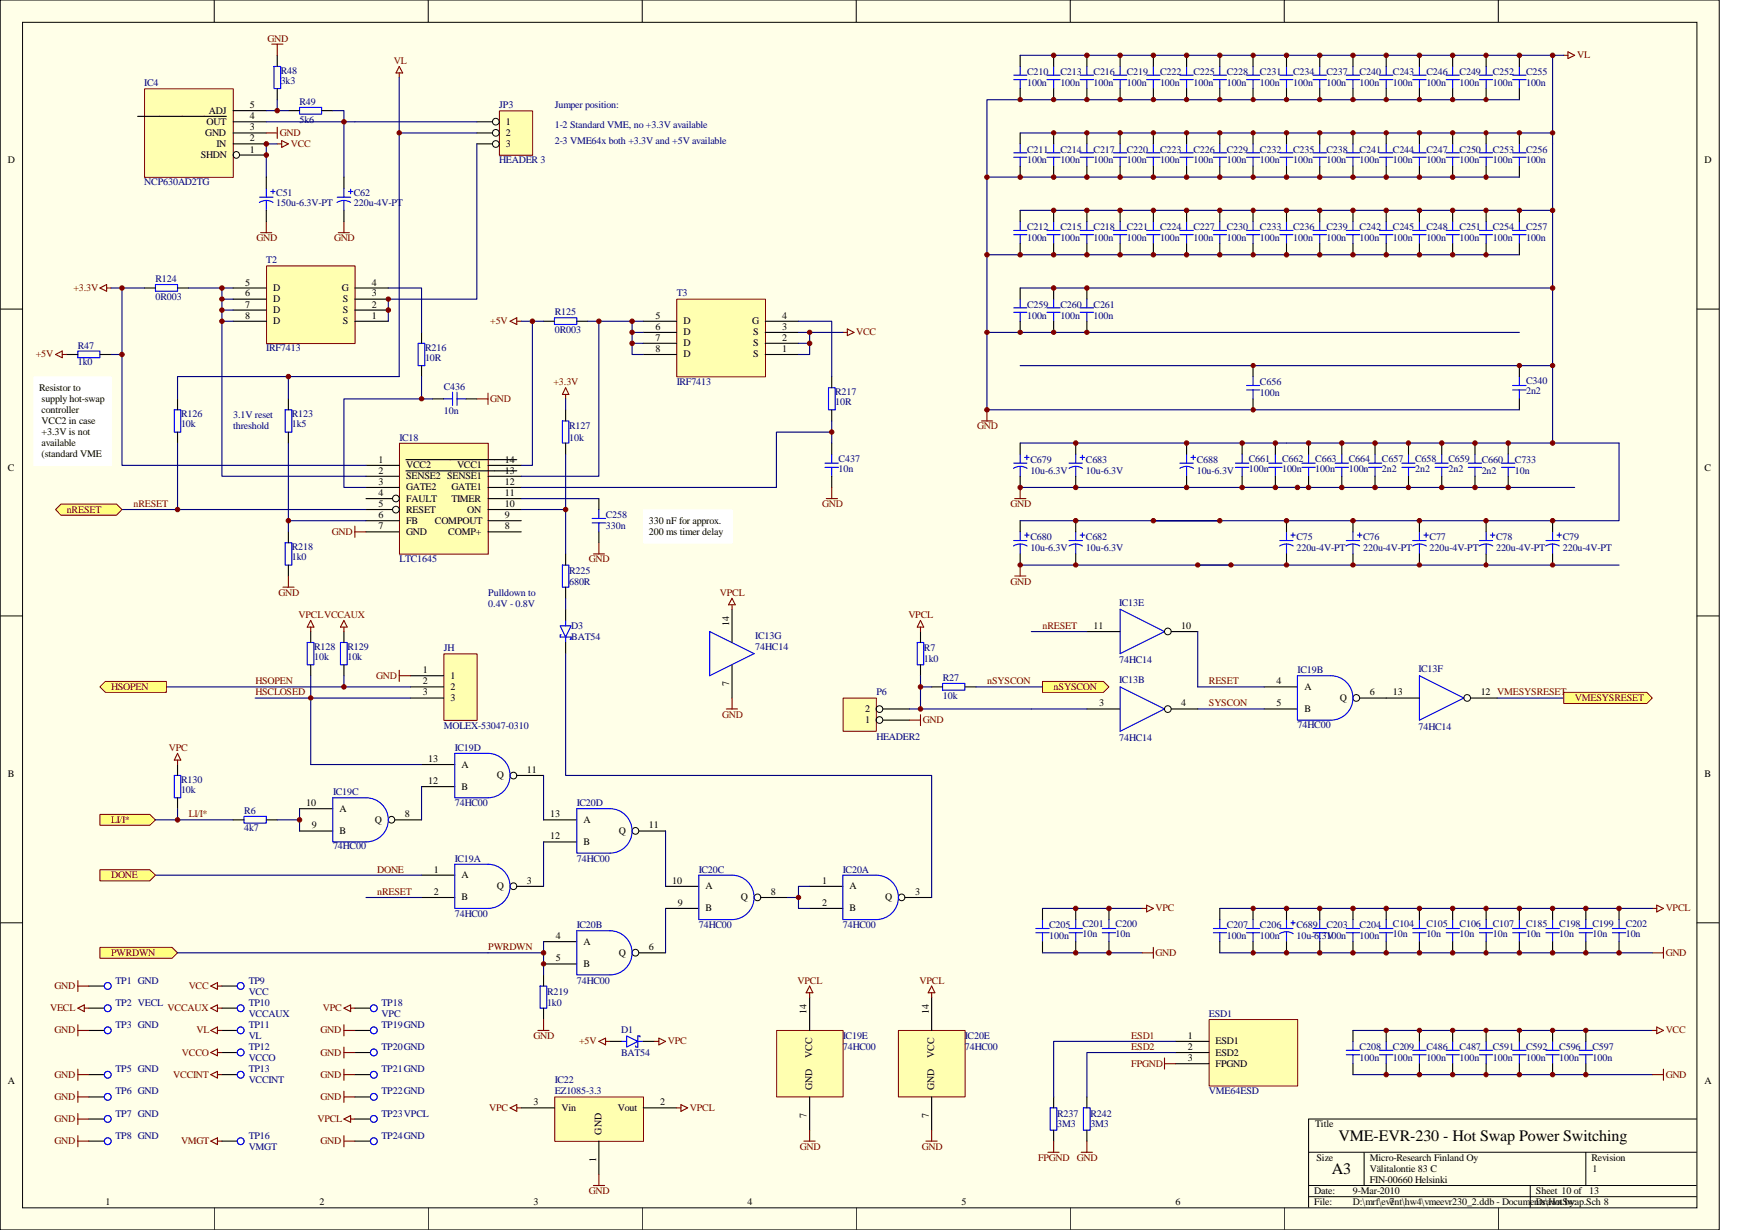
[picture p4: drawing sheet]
<svg xmlns="http://www.w3.org/2000/svg" width="297mm" height="210mm" viewBox="0 0 297 210" stroke-linecap="round" stroke-linejoin="round" font-family="sans-serif">
<defs><g id="words">
<g font-size="2.7">
<text x="228.5" y="194.7">VME-EVR-230 - Hot Swap Power Switching</text>
<text x="227.4" y="200.4">A3</text>
</g>
<g font-size="1.7" fill="#800000">
<text x="45.7" y="7.1">GND</text>
<text x="67.2" y="10.9">VL</text>
<text x="269.2" y="9.9">VL</text>
<text x="47.7" y="23.2">GND</text>
<text x="49.7" y="25.1">VCC</text>
<text x="43.8" y="41.1">GND</text>
<text x="57" y="41.1">GND</text>
<text x="12.5" y="49.7">+3.3V</text>
<text x="83.7" y="55.3">+5V</text>
<text x="146.2" y="57.2">VCC</text>
<text x="6.1" y="61">+5V</text>
<text x="94.5" y="65.7">+3.3V</text>
<text x="83.7" y="68.6">GND</text>
<text x="166.8" y="73.3">GND</text>
<text x="11.4" y="87.5">nRESET</text>
<text x="22.8" y="86.5">nRESET</text>
<text x="140.3" y="86.5">GND</text>
<text x="172.5" y="86.5">GND</text>
<text x="56.6" y="91.3">GND</text>
<text x="100.5" y="96">GND</text>
<text x="47.5" y="101.6">GND</text>
<text x="122.9" y="101.6">VPCL</text>
<text x="172.5" y="99.8">GND</text>
<text x="51" y="105.5">VPCLVCCAUX</text>
<text x="155.1" y="105.5">VPCL</text>
<text x="178" y="107.3">nRESET</text>
<text x="19" y="117.7">HSOPEN</text>
<text x="43.6" y="116.8">HSOPEN</text>
<text x="43.6" y="118.7">HSCLOSED</text>
<text x="64.2" y="115.8">GND</text>
<text x="168.5" y="116.8">nSYSCON</text>
<text x="179.9" y="117.7">nSYSCON</text>
<text x="206.4" y="116.8">RESET</text>
<text x="268.9" y="119.6">VMESYSRESET</text>
<text x="123.3" y="122.5">GND</text>
<text x="157.5" y="123.4">GND</text>
<text x="206.4" y="120.6">SYSCON</text>
<text x="28.8" y="128.1">VPC</text>
<text x="19" y="140.4">LI/I*</text>
<text x="32.2" y="139.5">LI/I*</text>
<text x="19" y="149.9">DONE</text>
<text x="64.4" y="148.9">DONE</text>
<text x="64.4" y="152.7">nRESET</text>
<text x="197.3" y="155.5">VPC</text>
<text x="284.3" y="155.5">VPCL</text>
<text x="19" y="163.1">PWRDWN</text>
<text x="83.4" y="162.2">PWRDWN</text>
<text x="136.1" y="167.9">VPCL</text>
<text x="157" y="167.9">VPCL</text>
<text x="197.3" y="163.1">GND</text>
<text x="284.3" y="163.1">GND</text>
<text x="8.5" y="172.6">VECL</text>
<text x="9.3" y="168.8">GND</text>
<text x="28.6" y="172.6">VCCAUX</text>
<text x="32.2" y="168.8">VCC</text>
<text x="55.1" y="172.6">VPC</text>
<text x="9.3" y="176.4">GND</text>
<text x="33.6" y="176.4">VL</text>
<text x="54.7" y="176.4">GND</text>
<text x="91.1" y="177.3">GND</text>
<text x="98.8" y="178.2">+5V</text>
<text x="114" y="178.2">VPC</text>
<text x="193.1" y="179.2">ESD2</text>
<text x="193.1" y="177.3">ESD1</text>
<text x="284.3" y="176.4">VCC</text>
<text x="9.3" y="183.9">GND</text>
<text x="29.6" y="183.9">VCCINT</text>
<text x="31.1" y="180.1">VCCO</text>
<text x="54.7" y="180.1">GND</text>
<text x="54.7" y="183.9">GND</text>
<text x="193.1" y="182">FPGND</text>
<text x="284.3" y="183.9">GND</text>
<text x="9.3" y="187.7">GND</text>
<text x="9.3" y="191.5">GND</text>
<text x="54.2" y="191.5">VPCL</text>
<text x="54.7" y="187.7">GND</text>
<text x="83.5" y="189.6">VPC</text>
<text x="117.8" y="189.6">VPCL</text>
<text x="9.3" y="195.2">GND</text>
<text x="30.9" y="195.2">VMGT</text>
<text x="54.7" y="195.2">GND</text>
<text x="136.5" y="196.2">GND</text>
<text x="157.3" y="196.2">GND</text>
<text x="100.5" y="203.8">GND</text>
<text x="177.2" y="198.1">FPGND</text>
<text x="183.9" y="198.1">GND</text>
</g>
<g font-size="1.7" fill="#000080">
<text x="24.6" y="14.7">IC4</text>
<text x="47.9" y="12.6">R48</text>
<text x="47.9" y="14.3">3k3</text>
<text x="51.1" y="17.9">R49</text>
<text x="175.3" y="12.8">C210</text>
<text x="175.3" y="14.7">100n</text>
<text x="181" y="12.8">C213</text>
<text x="181" y="14.7">100n</text>
<text x="186.7" y="12.8">C216</text>
<text x="186.7" y="14.7">100n</text>
<text x="192.4" y="12.8">C219</text>
<text x="192.4" y="14.7">100n</text>
<text x="198" y="12.8">C222</text>
<text x="198" y="14.7">100n</text>
<text x="203.7" y="12.8">C225</text>
<text x="203.7" y="14.7">100n</text>
<text x="209.4" y="12.8">C228</text>
<text x="209.4" y="14.7">100n</text>
<text x="215.1" y="12.8">C231</text>
<text x="215.1" y="14.7">100n</text>
<text x="220.8" y="12.8">C234</text>
<text x="220.8" y="14.7">100n</text>
<text x="226.4" y="12.8">C237</text>
<text x="226.4" y="14.7">100n</text>
<text x="232.1" y="12.8">C240</text>
<text x="232.1" y="14.7">100n</text>
<text x="237.8" y="12.8">C243</text>
<text x="237.8" y="14.7">100n</text>
<text x="243.5" y="12.8">C246</text>
<text x="243.5" y="14.7">100n</text>
<text x="249.2" y="12.8">C249</text>
<text x="249.2" y="14.7">100n</text>
<text x="254.8" y="12.8">C252</text>
<text x="254.8" y="14.7">100n</text>
<text x="260.5" y="12.8">C255</text>
<text x="260.5" y="14.7">100n</text>
<text x="51.1" y="20.9">5k6</text>
<text x="85.2" y="18.5">JP3</text>
<text x="94.7" y="21.8">1-2 Standard VME, no +3.3V available</text>
<text x="94.7" y="18.5">Jumper position:</text>
<text x="85.2" y="27.9">HEADER 3</text>
<text x="94.7" y="24.5">2-3 VME64x both +3.3V and +5V available</text>
<text x="175.3" y="26">C211</text>
<text x="175.3" y="27.9">100n</text>
<text x="181" y="26">C214</text>
<text x="181" y="27.9">100n</text>
<text x="186.7" y="26">C217</text>
<text x="186.7" y="27.9">100n</text>
<text x="192.4" y="26">C220</text>
<text x="192.4" y="27.9">100n</text>
<text x="198" y="26">C223</text>
<text x="198" y="27.9">100n</text>
<text x="203.7" y="26">C226</text>
<text x="203.7" y="27.9">100n</text>
<text x="209.4" y="26">C229</text>
<text x="209.4" y="27.9">100n</text>
<text x="215.1" y="26">C232</text>
<text x="215.1" y="27.9">100n</text>
<text x="220.8" y="26">C235</text>
<text x="220.8" y="27.9">100n</text>
<text x="226.4" y="26">C238</text>
<text x="226.4" y="27.9">100n</text>
<text x="232.1" y="26">C241</text>
<text x="232.1" y="27.9">100n</text>
<text x="237.8" y="26">C244</text>
<text x="237.8" y="27.9">100n</text>
<text x="243.5" y="26">C247</text>
<text x="243.5" y="27.9">100n</text>
<text x="249.2" y="26">C250</text>
<text x="249.2" y="27.9">100n</text>
<text x="254.8" y="26">C253</text>
<text x="254.8" y="27.9">100n</text>
<text x="260.5" y="26">C256</text>
<text x="260.5" y="27.9">100n</text>
<text x="24.6" y="31.5">NCP630AD2TG</text>
<text x="47.2" y="33.4">C51</text>
<text x="47.2" y="35.1">150u-6.3V-PT</text>
<text x="60.4" y="33.4">C62</text>
<text x="60.4" y="35.1">220u-4V-PT</text>
<text x="175.3" y="39.2">C212</text>
<text x="175.3" y="41.1">100n</text>
<text x="181" y="39.2">C215</text>
<text x="181" y="41.1">100n</text>
<text x="186.7" y="39.2">C218</text>
<text x="186.7" y="41.1">100n</text>
<text x="192.4" y="39.2">C221</text>
<text x="192.4" y="41.1">100n</text>
<text x="198" y="39.2">C224</text>
<text x="198" y="41.1">100n</text>
<text x="203.7" y="39.2">C227</text>
<text x="203.7" y="41.1">100n</text>
<text x="209.4" y="39.2">C230</text>
<text x="209.4" y="41.1">100n</text>
<text x="215.1" y="39.2">C233</text>
<text x="215.1" y="41.1">100n</text>
<text x="220.8" y="39.2">C236</text>
<text x="220.8" y="41.1">100n</text>
<text x="226.4" y="39.2">C239</text>
<text x="226.4" y="41.1">100n</text>
<text x="232.1" y="39.2">C242</text>
<text x="232.1" y="41.1">100n</text>
<text x="237.8" y="39.2">C245</text>
<text x="237.8" y="41.1">100n</text>
<text x="243.5" y="39.2">C248</text>
<text x="243.5" y="41.1">100n</text>
<text x="249.2" y="39.2">C251</text>
<text x="249.2" y="41.1">100n</text>
<text x="254.8" y="39.2">C254</text>
<text x="254.8" y="41.1">100n</text>
<text x="260.5" y="39.2">C257</text>
<text x="260.5" y="41.1">100n</text>
<text x="45.5" y="44.9">T2</text>
<text x="26.5" y="48.1">R124</text>
<text x="26.5" y="51.2">0R003</text>
<text x="94.7" y="53.8">R125</text>
<text x="115.5" y="50.6">T3</text>
<text x="175.3" y="52.5">C259</text>
<text x="181" y="52.5">C260</text>
<text x="186.7" y="52.5">C261</text>
<text x="13.3" y="59.5">R47</text>
<text x="45.5" y="59.9">IRF7413</text>
<text x="72.6" y="59.9">R216</text>
<text x="94.7" y="56.9">0R003</text>
<text x="175.3" y="54.4">100n</text>
<text x="181" y="54.4">100n</text>
<text x="186.7" y="54.4">100n</text>
<text x="13.3" y="62.3">1k0</text>
<text x="72.6" y="61.6">10R</text>
<text x="115.5" y="65.7">IRF7413</text>
<text x="215.1" y="65.7">C656</text>
<text x="260.5" y="65.5">C340</text>
<text x="30.9" y="71.2">R126</text>
<text x="39.8" y="71.4">3.1V reset</text>
<text x="49.8" y="71.2">R123</text>
<text x="75.8" y="66.5">C436</text>
<text x="75.8" y="70.7">10n</text>
<text x="142.6" y="67.4">R217</text>
<text x="142.6" y="69.1">10R</text>
<text x="215.1" y="67.6">100n</text>
<text x="260.5" y="67.2">2n2</text>
<text x="30.9" y="72.9">10k</text>
<text x="39.8" y="73.3">threshold</text>
<text x="49.8" y="72.9">1k5</text>
<text x="68.2" y="75.2">IC18</text>
<text x="97.2" y="73.3">R127</text>
<text x="97.2" y="75.2">10k</text>
<text x="143.2" y="78.8">C437</text>
<text x="143.2" y="80.5">10n</text>
<text x="175.9" y="79">C679</text>
<text x="175.9" y="80.9">10u-6.3V</text>
<text x="185.4" y="79">C683</text>
<text x="185.4" y="80.9">10u-6.3V</text>
<text x="204.3" y="79">C688</text>
<text x="204.3" y="80.9">10u-6.3V</text>
<text x="213.2" y="78.8">C661</text>
<text x="213.2" y="80.5">100n</text>
<text x="218.9" y="78.8">C662</text>
<text x="218.9" y="80.5">100n</text>
<text x="224.5" y="78.8">C663</text>
<text x="224.5" y="80.5">100n</text>
<text x="230.2" y="78.8">C664</text>
<text x="230.2" y="80.5">100n</text>
<text x="235.9" y="78.8">C657</text>
<text x="235.9" y="80.5">2n2</text>
<text x="241.6" y="78.8">C658</text>
<text x="241.6" y="80.5">2n2</text>
<text x="247.3" y="78.8">C659</text>
<text x="247.3" y="80.5">2n2</text>
<text x="252.9" y="79">C660</text>
<text x="252.9" y="80.9">2n2</text>
<text x="258.6" y="79">C733</text>
<text x="258.6" y="80.9">10n</text>
<text x="103.4" y="88.4">C258</text>
<text x="49.8" y="93.9">R218</text>
<text x="49.8" y="95.6">1k0</text>
<text x="68.2" y="96">LTC1645</text>
<text x="103.4" y="90.3">330n</text>
<text x="175.9" y="92.2">C680</text>
<text x="175.9" y="94.1">10u-6.3V</text>
<text x="185.4" y="92.2">C682</text>
<text x="185.4" y="94.1">10u-6.3V</text>
<text x="221.3" y="92.2">C75</text>
<text x="221.3" y="94.1">220u-4V-PT</text>
<text x="232.7" y="92.2">C76</text>
<text x="232.7" y="94.1">220u-4V-PT</text>
<text x="244" y="92.2">C77</text>
<text x="244" y="94.1">220u-4V-PT</text>
<text x="255.4" y="92.2">C78</text>
<text x="255.4" y="94.1">220u-4V-PT</text>
<text x="266.8" y="92.2">C79</text>
<text x="266.8" y="94.1">220u-4V-PT</text>
<text x="83.4" y="101.6">Pulldown to</text>
<text x="97.2" y="97.9">R225</text>
<text x="97.2" y="99.8">680R</text>
<text x="83.4" y="103.5">0.4V - 0.8V</text>
<text x="97.5" y="107.3">D3</text>
<text x="191" y="103.4">IC13E</text>
<text x="53.6" y="110.9">R128</text>
<text x="53.6" y="112.6">10k</text>
<text x="59.3" y="110.9">R129</text>
<text x="59.3" y="112.6">10k</text>
<text x="75.8" y="111.1">JH</text>
<text x="97.5" y="109.2">BAT54</text>
<text x="128.9" y="109.1">IC13G</text>
<text x="128.9" y="110.9">74HC14</text>
<text x="157.7" y="111.1">R7</text>
<text x="157.7" y="113">1k0</text>
<text x="191" y="113.2">74HC14</text>
<text x="149.6" y="118.7">P6</text>
<text x="160.9" y="116.2">R27</text>
<text x="160.9" y="119.3">10k</text>
<text x="191" y="116.6">IC13B</text>
<text x="221.5" y="114.9">IC19B</text>
<text x="242.1" y="114.7">IC13F</text>
<text x="75.8" y="124.3">MOLEX-53047-0310</text>
<text x="221.5" y="124.2">74HC00</text>
<text x="242.1" y="124.5">74HC14</text>
<text x="77.6" y="128.1">IC19D</text>
<text x="149.6" y="126.2">HEADER2</text>
<text x="191" y="126.4">74HC14</text>
<text x="30.9" y="133.6">R130</text>
<text x="30.9" y="135.3">10k</text>
<text x="56.9" y="135.7">IC19C</text>
<text x="77.6" y="137.6">74HC00</text>
<text x="98.5" y="137.6">IC20D</text>
<text x="41.7" y="138.9">R6</text>
<text x="41.7" y="141.7">4k7</text>
<text x="56.9" y="144.9">74HC00</text>
<text x="77.6" y="147">IC19A</text>
<text x="98.5" y="147">74HC00</text>
<text x="119.3" y="148.9">IC20C</text>
<text x="143.9" y="148.9">IC20A</text>
<text x="77.6" y="156.5">74HC00</text>
<text x="98.5" y="158.4">IC20B</text>
<text x="119.3" y="158.4">74HC00</text>
<text x="143.9" y="158.4">74HC00</text>
<text x="179.1" y="158.4">C205</text>
<text x="179.1" y="160.3">100n</text>
<text x="184.8" y="158.2">C201</text>
<text x="184.8" y="159.9">10n</text>
<text x="190.5" y="158.2">C200</text>
<text x="190.5" y="159.9">10n</text>
<text x="209.4" y="158.4">C207</text>
<text x="209.4" y="160.3">100n</text>
<text x="215.1" y="158.4">C206</text>
<text x="215.1" y="160.3">100n</text>
<text x="221.3" y="158.4">C689</text>
<text x="221.3" y="160.3">10u-6.3V</text>
<text x="226.4" y="158.4">C203</text>
<text x="226.4" y="160.3">100n</text>
<text x="232.1" y="158.4">C204</text>
<text x="232.1" y="160.3">100n</text>
<text x="237.8" y="158.2">C104</text>
<text x="237.8" y="159.9">10n</text>
<text x="243.5" y="158.2">C105</text>
<text x="243.5" y="159.9">10n</text>
<text x="249.2" y="158.2">C106</text>
<text x="249.2" y="159.9">10n</text>
<text x="254.8" y="158.2">C107</text>
<text x="254.8" y="159.9">10n</text>
<text x="260.5" y="158.2">C185</text>
<text x="260.5" y="159.9">10n</text>
<text x="266.2" y="158.2">C198</text>
<text x="266.2" y="159.9">10n</text>
<text x="271.9" y="158.2">C199</text>
<text x="271.9" y="159.9">10n</text>
<text x="277.5" y="158.2">C202</text>
<text x="277.5" y="159.9">10n</text>
<text x="19.7" y="167.9">TP1 GND</text>
<text x="42.5" y="167.9">TP9</text>
<text x="98.5" y="167.9">74HC00</text>
<text x="19.7" y="171.6">TP2 VECL</text>
<text x="42.5" y="169.7">VCC</text>
<text x="42.5" y="171.6">TP10</text>
<text x="42.5" y="173.5">VCCAUX</text>
<text x="65.1" y="171.6">TP18</text>
<text x="65.1" y="173.5">VPC</text>
<text x="93.4" y="169.7">R219</text>
<text x="93.4" y="171.6">1k0</text>
<text x="206.4" y="173.5">ESD1</text>
<text x="19.7" y="175.4">TP3 GND</text>
<text x="42.5" y="175.4">TP11</text>
<text x="42.5" y="177.3">VL</text>
<text x="42.5" y="179.2">TP12</text>
<text x="65.1" y="175.4">TP19GND</text>
<text x="65.1" y="179.2">TP20GND</text>
<text x="106" y="176.4">D1</text>
<text x="143.9" y="177.3">IC19E</text>
<text x="143.9" y="179.2">74HC00</text>
<text x="164.7" y="177.3">IC20E</text>
<text x="164.7" y="179.2">74HC00</text>
<text x="232.1" y="179.2">C208</text>
<text x="237.8" y="179.2">C209</text>
<text x="243.5" y="179.2">C486</text>
<text x="249.2" y="179.2">C487</text>
<text x="254.8" y="179.2">C591</text>
<text x="260.5" y="179.2">C592</text>
<text x="266.2" y="179.2">C596</text>
<text x="271.9" y="179.2">C597</text>
<text x="19.7" y="183">TP5 GND</text>
<text x="42.5" y="181.1">VCCO</text>
<text x="42.5" y="183">TP13</text>
<text x="42.5" y="184.9">VCCINT</text>
<text x="65.1" y="183">TP21GND</text>
<text x="94.7" y="184.9">IC22</text>
<text x="106" y="180.1">BAT54</text>
<text x="232.1" y="181.1">100n</text>
<text x="237.8" y="181.1">100n</text>
<text x="243.5" y="181.1">100n</text>
<text x="249.2" y="181.1">100n</text>
<text x="254.8" y="181.1">100n</text>
<text x="260.5" y="181.1">100n</text>
<text x="266.2" y="181.1">100n</text>
<text x="271.9" y="181.1">100n</text>
<text x="19.7" y="186.7">TP6 GND</text>
<text x="19.7" y="190.5">TP7 GND</text>
<text x="65.1" y="186.7">TP22GND</text>
<text x="65.1" y="190.5">TP23VPCL</text>
<text x="94.7" y="186.7">EZ1085-3.3</text>
<text x="180.5" y="190.5">R237</text>
<text x="186.1" y="190.5">R242</text>
<text x="206.4" y="186.7">VME64ESD</text>
<text x="19.7" y="194.3">TP8 GND</text>
<text x="42.5" y="194.3">TP16</text>
<text x="42.5" y="196.2">VMGT</text>
<text x="65.1" y="194.3">TP24GND</text>
<text x="180.5" y="192.4">3M3</text>
<text x="186.1" y="192.4">3M3</text>
</g>
<g font-size="1.7">
<text x="35" y="23.2">GND</text>
<text x="35.3" y="21.3">OUT</text>
<text x="35.6" y="19.4">ADJ</text>
<text x="42.6" y="20.4">4</text>
<text x="42.6" y="22.2">3</text>
<text x="42.6" y="18.5">5</text>
<text x="86.4" y="21.3">1</text>
<text x="86.4" y="23.2">2</text>
<text x="1.4" y="27.9">D</text>
<text x="34.3" y="27">SHDN</text>
<text x="37" y="25.1">IN</text>
<text x="42.6" y="26">1</text>
<text x="42.6" y="24.1">2</text>
<text x="86.4" y="25.1">3</text>
<text x="291" y="27.9">D</text>
<text x="41.9" y="48.7">5</text>
<text x="41.9" y="50.6">6</text>
<text x="41.9" y="52.5">7</text>
<text x="46.6" y="49.7">D</text>
<text x="46.6" y="51.6">D</text>
<text x="46.6" y="53.4">D</text>
<text x="58.3" y="49.7">G</text>
<text x="58.5" y="53.4">S</text>
<text x="58.5" y="51.6">S</text>
<text x="63.5" y="48.7">4</text>
<text x="63.5" y="52.5">2</text>
<text x="63.5" y="50.6">3</text>
<text x="41.9" y="54.4">8</text>
<text x="46.6" y="55.3">D</text>
<text x="58.5" y="55.3">S</text>
<text x="63.5" y="54.4">1</text>
<text x="111.9" y="54.4">5</text>
<text x="111.9" y="56.3">6</text>
<text x="111.9" y="58.2">7</text>
<text x="116.7" y="55.3">D</text>
<text x="116.7" y="57.2">D</text>
<text x="116.7" y="59.1">D</text>
<text x="128.4" y="55.3">G</text>
<text x="128.6" y="59.1">S</text>
<text x="128.6" y="57.2">S</text>
<text x="133.5" y="54.4">4</text>
<text x="133.5" y="58.2">2</text>
<text x="133.5" y="56.3">3</text>
<text x="111.9" y="60.1">8</text>
<text x="116.7" y="61">D</text>
<text x="128.6" y="61">S</text>
<text x="133.5" y="60.1">1</text>
<text x="6.7" y="66.7">Resistor to</text>
<text x="7.1" y="68.6">supply hot-swap</text>
<text x="7.1" y="70.4">controller</text>
<text x="7.1" y="72.3">VCC2 in case</text>
<text x="7.1" y="74.3">+3.3V is not</text>
<text x="7.1" y="76.1">available</text>
<text x="1.4" y="80.3">C</text>
<text x="7.1" y="78">(standard VME</text>
<text x="64.6" y="79">1</text>
<text x="64.6" y="80.9">2</text>
<text x="64.6" y="82.8">3</text>
<text x="69.3" y="79.9">VCC2</text>
<text x="69.3" y="81.8">SENSE2 SENSE1</text>
<text x="69.3" y="83.7">GATE2</text>
<text x="77.1" y="83.7">GATE1</text>
<text x="78" y="79.9">VCC1</text>
<text x="86.2" y="79">14</text>
<text x="86.2" y="82.8">12</text>
<text x="86.2" y="80.9">13</text>
<text x="291" y="80.3">C</text>
<text x="64.6" y="84.6">4</text>
<text x="64.6" y="86.5">5</text>
<text x="64.6" y="88.4">6</text>
<text x="69.3" y="85.6">FAULT</text>
<text x="69.3" y="87.5">RESET</text>
<text x="69.3" y="89.4">FB</text>
<text x="74.2" y="89.4">COMPOUT</text>
<text x="77.1" y="85.6">TIMER</text>
<text x="79.8" y="87.5">ON</text>
<text x="86.2" y="88.4">9</text>
<text x="86.2" y="86.5">10</text>
<text x="86.2" y="84.6">11</text>
<text x="110.8" y="89.4">330 nF for approx.</text>
<text x="64.6" y="90.3">7</text>
<text x="69.3" y="91.3">GND</text>
<text x="76.5" y="91.3">COMP+</text>
<text x="86.2" y="90.3">8</text>
<text x="110.8" y="91.3">200 ms timer delay</text>
<text x="124.5" y="106.8" transform="rotate(-90 124.5 106.8)">14</text>
<text x="186.7" y="107.3">11</text>
<text x="201.6" y="107.3">10</text>
<text x="72.2" y="114.9">1</text>
<text x="72.2" y="116.8">2</text>
<text x="72.2" y="118.7">3</text>
<text x="76.9" y="115.8">1</text>
<text x="76.9" y="117.7">2</text>
<text x="76.9" y="119.6">3</text>
<text x="124.5" y="117.1" transform="rotate(-90 124.5 117.1)">7</text>
<text x="217.9" y="116.8">4</text>
<text x="222.7" y="117.7">A</text>
<text x="228.7" y="119.6">Q</text>
<text x="233.8" y="118.7">6</text>
<text x="237.8" y="118.7">13</text>
<text x="252.8" y="118.7">12 VMESYSRESET</text>
<text x="147.7" y="123.4">1</text>
<text x="147.7" y="121.5">2</text>
<text x="187.6" y="120.6">3</text>
<text x="201.6" y="120.6">4</text>
<text x="217.9" y="120.6">5</text>
<text x="222.7" y="121.5">B</text>
<text x="73.1" y="130">13</text>
<text x="78.8" y="131">A</text>
<text x="90" y="131.9">11</text>
<text x="1.4" y="132.7">B</text>
<text x="52.3" y="137.6">10</text>
<text x="73.1" y="133.8">12</text>
<text x="78.8" y="134.7">B</text>
<text x="84.8" y="132.8">Q</text>
<text x="291" y="132.7">B</text>
<text x="53.3" y="141.4">9</text>
<text x="58" y="138.5">A</text>
<text x="58" y="142.3">B</text>
<text x="64" y="140.4">Q</text>
<text x="69.1" y="139.5">8</text>
<text x="93.9" y="139.5">13</text>
<text x="93.9" y="143.3">12</text>
<text x="99.6" y="140.4">A</text>
<text x="105.7" y="142.3">Q</text>
<text x="110.8" y="141.4">11</text>
<text x="74" y="148.9">1</text>
<text x="78.8" y="149.9">A</text>
<text x="99.6" y="144.2">B</text>
<text x="74" y="152.7">2</text>
<text x="78.8" y="153.7">B</text>
<text x="84.8" y="151.8">Q</text>
<text x="90" y="150.8">3</text>
<text x="114.8" y="150.8">10</text>
<text x="115.7" y="154.6">9</text>
<text x="120.4" y="151.8">A</text>
<text x="120.4" y="155.5">B</text>
<text x="126.5" y="153.7">Q</text>
<text x="131.6" y="152.7">8</text>
<text x="140.3" y="150.8">1</text>
<text x="140.3" y="154.6">2</text>
<text x="145" y="151.8">A</text>
<text x="145" y="155.5">B</text>
<text x="151.1" y="153.7">Q</text>
<text x="156.2" y="152.7">3</text>
<text x="94.9" y="160.3">4</text>
<text x="99.6" y="161.2">A</text>
<text x="94.9" y="164">5</text>
<text x="99.6" y="165">B</text>
<text x="105.7" y="163.1">Q</text>
<text x="110.8" y="162.2">6</text>
<text x="137.7" y="173" transform="rotate(-90 137.7 173)">14</text>
<text x="158.5" y="173" transform="rotate(-90 158.5 173)">14</text>
<text x="202.8" y="177.3">1</text>
<text x="202.8" y="179.2">2</text>
<text x="207.5" y="178.2">ESD1</text>
<text x="1.4" y="185">A</text>
<text x="138.6" y="180.6" transform="rotate(-90 138.6 180.6)">VCC</text>
<text x="159.5" y="180.6" transform="rotate(-90 159.5 180.6)">VCC</text>
<text x="202.8" y="181.1">3</text>
<text x="207.5" y="180.1">ESD2</text>
<text x="207.5" y="182">FPGND</text>
<text x="291" y="185">A</text>
<text x="91.1" y="188.6">3</text>
<text x="95.8" y="189.6">Vin</text>
<text x="105.5" y="189.6">Vout</text>
<text x="112.7" y="188.6">2</text>
<text x="137.7" y="190.8" transform="rotate(-90 137.7 190.8)">7</text>
<text x="138.6" y="186.1" transform="rotate(-90 138.6 186.1)">GND</text>
<text x="158.5" y="190.8" transform="rotate(-90 158.5 190.8)">7</text>
<text x="159.5" y="186.1" transform="rotate(-90 159.5 186.1)">GND</text>
<text x="102.7" y="193.6" transform="rotate(-90 102.7 193.6)">GND</text>
<text x="224.5" y="192.4">Title</text>
<text x="101.8" y="198.4" transform="rotate(-90 101.8 198.4)">1</text>
<text x="224.4" y="203.8">Date:</text>
<text x="224.7" y="198.1">Size</text>
<text x="231" y="203.8">9-Mar-2010</text>
<text x="233.8" y="198.1">Micro-Research Finland Oy</text>
<text x="233.8" y="200">Välitalontie 83 C</text>
<text x="233.8" y="201.9">FIN-00660 Helsinki</text>
<text x="262.2" y="203.8">Sheet 10 of</text>
<text x="271.3" y="203.8">13</text>
<text x="271.7" y="198.1">Revision</text>
<text x="271.9" y="200">1</text>
<text x="18" y="205.7">1</text>
<text x="54.6" y="205.7">2</text>
<text x="91.1" y="205.7">3</text>
<text x="127.6" y="205.7">4</text>
<text x="164.2" y="205.7">5</text>
<text x="200.7" y="205.7">6</text>
<text x="224.4" y="205.7">File:</text>
<text x="231" y="205.7">D:\mrf\event\hw4\vmeevr230_2.ddb - Documents\HotSwap.Sch 8</text>
<text x="237.2" y="205.7">7</text>
<text x="262.2" y="205.7">Drawn by:</text>
</g>
</g></defs>
<path d="M0 0h293.5v209.9h-293.5z" fill="#ffffe8"/>
<g fill="none" stroke="#000" stroke-width=".17">
<path d="M0 0h293.5v209.9h-293.5zM3.8 3.8h285.9v202.3h-285.9zM36.6 0v3.8M73.1 0v3.8M109.6 0v3.8M146.2 0v3.8M182.7 0v3.8M219.2 0v3.8M255.8 0v3.8M0 52.7h3.8M289.6 52.7h3.9M0 105.1h3.8"/>
<path d="M289.6 105.1h3.9M0 157.5h3.8M289.6 157.5h3.9M223.4 196.6h66.2M232.9 196.6v5.7M270.7 196.6v5.7M289.6 191h-66.2v15.1M36.6 206.1v3.8M73.1 206.1v3.8M109.6 206.1v3.8M146.2 206.1v3.8M182.7 206.1v3.8"/>
<path d="M219.2 206.1v3.8M223.4 202.3h66.2M223.4 204.2h66.2M255.8 206.1v3.8M261.2 202.3v3.8"/>
</g>
<path d="M68.2 75.7h15.2v18.9h-15.2z" fill="#ffffb0"/>
<path d="M68.2 75.6h15.2v19h-15.2z" fill="none" stroke="#800000" stroke-width=".17"/>
<g fill="none" stroke="#000" stroke-width=".19">
<path d="M62.5 79.4h5.7M69.3 78.4h18.9M83.3 79.4h5.7M62.5 81.3h5.7M62.5 83.2h5.7M62.5 85.1h4.5M62.5 87h4.5M62.5 88.9h5.7M62.5 90.8h5.7M69.3 80.3h18.9M83.3 81.3h5.7M83.3 83.2h5.7"/>
<path d="M83.3 85.1h5.7M83.3 87h5.7M83.3 88.9h5.7M83.3 90.8h5.7"/>
</g>
<g fill="none" stroke="#000" stroke-width=".17">
<circle cx="67.6" cy="85.1" r=".57"/>
<circle cx="67.6" cy="87" r=".57"/>
</g>
<path d="M115.6 51.1h15.1v13.2h-15.1z" fill="#ffffb0"/>
<path d="M115.5 51.1h15.2v13.2h-15.2z" fill="none" stroke="#800000" stroke-width=".17"/>
<path d="M109.8 58.6h5.7M109.8 56.7h5.7M109.8 54.8h5.7M130.6 58.6h5.7M130.6 56.7h5.7M130.6 54.8h5.7M109.8 60.5h5.7M130.6 60.5h5.7" fill="none" stroke="#000" stroke-width=".19"/>
<path d="M75.8 111.6h5.6v11.3h-5.6z" fill="#ffffb0"/>
<path d="M75.8 111.6h5.6v11.3h-5.6z" fill="none" stroke="#800000" stroke-width=".17"/>
<g fill="none" stroke="#000" stroke-width=".19">
<path d="M174.2 9.4v1.9M174.2 15.1v1.9M179.9 9.4v1.9M179.9 15.1v1.9M185.5 9.4v1.9M185.5 15.1v1.9M191.2 9.4v1.9M191.2 15.1v1.9M196.9 9.4v1.9M196.9 15.1v1.9M202.6 9.4v1.9M202.6 15.1v1.9"/>
<path d="M208.2 9.4v1.9M208.2 15.1v1.9M213.9 9.4v1.9M213.9 15.1v1.9M53 107.8v1.8M53 113.5v1.8M58.7 107.8v1.8M58.7 113.5v1.8M70.1 115.3h5.6M70.1 117.2h5.6M70.1 119.1h5.6M179.9 187.2v1.9"/>
<path d="M179.9 192.9v1.8M185.5 187.2v1.9M185.5 192.9v1.8"/>
</g>
<g fill="none" stroke="#800000" stroke-width=".19">
<path d="M267 9.4h.7M267.7 8.8l1.1 .6-1.1 .6zM167.6 71.8h1.9M168.5 69.9v1.9M53 105.9l.6 1.1h-1.2zM53 107v.8M58.7 105.9l.6 1.1h-1.2zM58.7 107v.8M68.2 114.4v1.9M68.2 115.3h1.9M178.9 196.6h1.9M179.9 194.7v1.9"/>
<path d="M184.6 196.6h1.9M185.5 194.7v1.9"/>
</g>
<g fill="none" stroke="#00f" stroke-width=".19">
<path d="M173.1 13.6h2.2M173.1 12.8h2.2M174.2 11.3v1.5M174.2 13.6v1.5M178.7 13.6h2.3M178.7 12.8h2.3M179.9 11.3v1.5M179.9 13.6v1.5M184.4 13.6h2.3M184.4 12.8h2.3M185.5 11.3v1.5M185.5 13.6v1.5"/>
<path d="M190.1 13.6h2.3M190.1 12.8h2.3M191.2 11.3v1.5M191.2 13.6v1.5M195.7 13.6h2.3M195.7 12.8h2.3M196.9 11.3v1.5M196.9 13.6v1.5M201.4 13.6h2.3M201.4 12.8h2.3M202.6 11.3v1.5M202.6 13.6v1.5"/>
<path d="M207.1 13.6h2.3M207.1 12.8h2.3M208.2 11.3v1.5M208.2 13.6v1.5M212.8 13.6h2.3M212.8 12.8h2.3M213.9 11.3v1.5M213.9 13.6v1.5M52.4 109.6h1.2v3.9h-1.2zM58.1 109.6h1.2v3.9h-1.2zM179.3 189.1h1.1v3.8h-1.1zM185 189.1h1.1v3.8h-1.1z"/>
</g>
<path d="M28.4 117.2h30.3M43.6 119.1h9.4M53 115.3v3.8h17.1M58.7 115.3v1.9h11.4" fill="none" stroke="#000080" stroke-width=".19"/>
<path d="M17.1 139h8.5l.9 .9-.9 .9h-8.5z" fill-rule="evenodd" fill="#ffff80"/>
<path d="M17.1 139h8.5l.9 .9-.9 .9h-8.5z" fill="none" stroke="#800000" stroke-width=".17"/>
<path d="M218.5 13.6h2.2M218.5 12.8h2.2M219.6 11.3v1.5M219.6 13.6v1.5M224.2 13.6h2.2M224.2 12.8h2.2M225.3 11.3v1.5M225.3 13.6v1.5M77.6 128.6h5.7a3.8 3.8 0 0 1 3.8 3.8 3.8 3.8 0 0 1-3.8 3.7h-5.7z" fill="none" stroke="#00f" stroke-width=".19"/>
<path d="M219.6 9.4v1.9M219.6 15.1v1.9M225.3 9.4v1.9M225.3 15.1v1.9M72 130.5h5.6M72 134.2h5.6M88.2 132.3h4.6" fill="none" stroke="#000" stroke-width=".19"/>
<circle cx="87.6" cy="132.4" r=".57" fill="none" stroke="#000" stroke-width=".17"/>
<path d="M153.4 175.9h11.4v11.3h-11.4z" fill="#ffffb0"/>
<path d="M153.4 175.9h11.4v11.3h-11.4z" fill="none" stroke="#800000" stroke-width=".17"/>
<g fill="none" stroke="#000" stroke-width=".19">
<path d="M231 9.4v1.9M231 15.1v1.9M236.6 9.4v1.9M236.6 15.1v1.9M242.3 9.4v1.9M242.3 15.1v1.9M248 9.4v1.9M248 15.1v1.9M253.7 9.4v1.9M253.7 15.1v1.9M259.4 9.4v1.9M259.4 15.1v1.9"/>
<path d="M174.2 22.7v1.9M174.2 28.4v1.8M174.2 35.9v1.9M179.9 22.7v1.9M179.9 28.4v1.8M179.9 35.9v1.9M185.5 22.7v1.9M185.5 28.4v1.8M185.5 35.9v1.9M191.2 22.7v1.9M191.2 28.4v1.8M191.2 35.9v1.9"/>
<path d="M196.9 22.7v1.9M196.9 28.4v1.8M196.9 35.9v1.9M202.6 22.7v1.9M202.6 28.4v1.8M202.6 35.9v1.9M208.2 22.7v1.9M208.2 28.4v1.8M208.2 35.9v1.9M213.9 22.7v1.9M213.9 28.4v1.8M213.9 35.9v1.9"/>
<path d="M219.6 22.7v1.9M219.6 28.4v1.8M219.6 35.9v1.9M225.3 22.7v1.9M225.3 28.4v1.8M225.3 35.9v1.9M231 22.7v1.9M231 28.4v1.8M231 35.9v1.9M236.6 22.7v1.9M236.6 28.4v1.8M236.6 35.9v1.9"/>
<path d="M242.3 22.7v1.9M242.3 28.4v1.8M242.3 35.9v1.9M248 22.7v1.9M248 28.4v1.8M248 35.9v1.9M253.7 22.7v1.9M253.7 28.4v1.8M253.7 35.9v1.9M259.4 22.7v1.9M259.4 28.4v1.8M259.4 35.9v1.9"/>
<path d="M24.6 49.1h1.9M30.3 49.1h1.9M72 56.7v1.9M92.8 54.8h1.9M98.5 54.8h1.8M174.2 41.6v1.9M174.2 49.1v2M174.2 54.8v1.9M179.9 41.6v1.9M179.9 49.1v2M179.9 54.8v1.9M185.5 41.6v1.9"/>
<path d="M185.5 49.1v2M185.5 54.8v1.9M191.2 41.6v1.9M196.9 41.6v1.9M202.6 41.6v1.9M208.2 41.6v1.9M213.9 41.6v1.9M219.6 41.6v1.9M225.3 41.6v1.9M231 41.6v1.9M236.6 41.6v1.9M242.3 41.6v1.9"/>
<path d="M248 41.6v1.9M253.7 41.6v1.9M259.4 41.6v1.9M72 62.4v1.9M73.8 68.1h1.9M79.5 68.1h1.9M142 64.3v1.9M142 69.9v1.9M142 75.6v1.9M102.2 85.1v1.9M102.2 90.8v1.8M142 81.3v1.9"/>
<path d="M159 170.2v5.7M159 187.2v5.7"/>
</g>
<g fill="none" stroke="#00f" stroke-width=".19">
<path d="M229.8 13.6h2.3M229.8 12.8h2.3M231 11.3v1.5M231 13.6v1.5M235.5 13.6h2.3M235.5 12.8h2.3M236.6 11.3v1.5M236.6 13.6v1.5M241.2 13.6h2.3M241.2 12.8h2.3M242.3 11.3v1.5M242.3 13.6v1.5"/>
<path d="M246.9 13.6h2.2M246.9 12.8h2.2M248 11.3v1.5M248 13.6v1.5M252.6 13.6h2.2M252.6 12.8h2.2M253.7 11.3v1.5M253.7 13.6v1.5M258.2 13.6h2.3M258.2 12.8h2.3M259.4 11.3v1.5M259.4 13.6v1.5"/>
<path d="M173.1 26.8h2.2M173.1 26.1h2.2M173.1 39.3h2.2M174.2 24.6v1.5M174.2 26.8v1.6M174.2 37.8v1.5M178.7 26.8h2.3M178.7 26.1h2.3M178.7 39.3h2.3M179.9 24.6v1.5M179.9 26.8v1.6M179.9 37.8v1.5"/>
<path d="M184.4 26.8h2.3M184.4 26.1h2.3M184.4 39.3h2.3M185.5 24.6v1.5M185.5 26.8v1.6M185.5 37.8v1.5M190.1 26.8h2.3M190.1 26.1h2.3M190.1 39.3h2.3M191.2 24.6v1.5M191.2 26.8v1.6M191.2 37.8v1.5"/>
<path d="M195.7 26.8h2.3M195.7 26.1h2.3M195.7 39.3h2.3M196.9 24.6v1.5M196.9 26.8v1.6M196.9 37.8v1.5M201.4 26.8h2.3M201.4 26.1h2.3M201.4 39.3h2.3M202.6 24.6v1.5M202.6 26.8v1.6M202.6 37.8v1.5"/>
<path d="M207.1 26.8h2.3M207.1 26.1h2.3M207.1 39.3h2.3M208.2 24.6v1.5M208.2 26.8v1.6M208.2 37.8v1.5M212.8 26.8h2.3M212.8 26.1h2.3M212.8 39.3h2.3M213.9 24.6v1.5M213.9 26.8v1.6M213.9 37.8v1.5"/>
<path d="M218.5 26.8h2.2M218.5 26.1h2.2M218.5 39.3h2.2M219.6 24.6v1.5M219.6 26.8v1.6M219.6 37.8v1.5M224.2 26.8h2.2M224.2 26.1h2.2M224.2 39.3h2.2M225.3 24.6v1.5M225.3 26.8v1.6M225.3 37.8v1.5"/>
<path d="M229.8 26.8h2.3M229.8 26.1h2.3M229.8 39.3h2.3M231 24.6v1.5M231 26.8v1.6M231 37.8v1.5M235.5 26.8h2.3M235.5 26.1h2.3M235.5 39.3h2.3M236.6 24.6v1.5M236.6 26.8v1.6M236.6 37.8v1.5"/>
<path d="M241.2 26.8h2.3M241.2 26.1h2.3M241.2 39.3h2.3M242.3 24.6v1.5M242.3 26.8v1.6M242.3 37.8v1.5M246.9 26.8h2.2M246.9 26.1h2.2M246.9 39.3h2.2M248 24.6v1.5M248 26.8v1.6M248 37.8v1.5"/>
<path d="M252.6 26.8h2.2M252.6 26.1h2.2M252.6 39.3h2.2M253.7 24.6v1.5M253.7 26.8v1.6M253.7 37.8v1.5M258.2 26.8h2.3M258.2 26.1h2.3M258.2 39.3h2.3M259.4 24.6v1.5M259.4 26.8v1.6M259.4 37.8v1.5"/>
<path d="M26.5 48.6h3.8v1.1h-3.8zM71.4 58.6h1.1v3.8h-1.1zM94.7 54.2h3.8v1.2h-3.8zM173.1 40h2.2M173.1 53.3h2.2M173.1 52.5h2.2M174.2 40v1.6M174.2 51.1v1.4M174.2 53.3v1.5M178.7 40h2.3M178.7 53.3h2.3M178.7 52.5h2.3"/>
<path d="M179.9 40v1.6M179.9 51.1v1.4M179.9 53.3v1.5M184.4 40h2.3M184.4 53.3h2.3M184.4 52.5h2.3M185.5 40v1.6M185.5 51.1v1.4M185.5 53.3v1.5M190.1 40h2.3M191.2 40v1.6M195.7 40h2.3"/>
<path d="M196.9 40v1.6M201.4 40h2.3M202.6 40v1.6M207.1 40h2.3M208.2 40v1.6M212.8 40h2.3M213.9 40v1.6M218.5 40h2.2M219.6 40v1.6M224.2 40h2.2M225.3 40v1.6M229.8 40h2.3"/>
<path d="M231 40v1.6M235.5 40h2.3M236.6 40v1.6M241.2 40h2.3M242.3 40v1.6M246.9 40h2.2M248 40v1.6M252.6 40h2.2M253.7 40v1.6M258.2 40h2.3M259.4 40v1.6M75.7 68.1h1.6"/>
<path d="M77.3 66.9v2.3M78 66.9v2.3M78 68.1h1.5M140.8 79.8h2.3M140.8 79h2.3M141.4 66.2h1.2v3.7h-1.2zM142 77.5v1.5M142 79.8v1.5M101.1 89.2h2.3M101.1 88.5h2.3M102.2 87v1.5M102.2 89.2v1.6"/>
</g>
<g fill="none" stroke="#800000" stroke-width=".19">
<path d="M68.2 11.3l.5 1.1h-1.1zM68.2 12.4v.8M17.1 49.1l1.1-.5v1.1zM18.2 49.1h.8M87.1 54.8l1.1-.6v1.2zM88.2 54.8h.8M143.9 56.7h.7M144.6 56.1l1.2 .6-1.2 .6zM81.4 68.1h1.9M83.3 67.1v1.9M101.3 94.5h1.9M102.2 92.6v1.9"/>
<path d="M141.1 85.1h1.9M142 83.2v1.9M159 169.4v.8M159 168.3l.6 1.1h-1.1zM158.1 194.7h1.9M159 192.9v1.8"/>
</g>
<g fill="none" stroke="#000080" stroke-width=".19">
<path d="M168.5 30.2v13.3h90.9M19 49.1h5.6M20.8 49.1v30.3h41.7M32.2 49.1h7.6M37.9 49.1v32.2h24.6M66.3 49.1h5.7v7.6M89 54.8h3.8M90.9 54.8v24.6h-1.9M100.3 54.8h9.5M102.2 54.8v26.5h-13.2M107.9 54.8v5.7h1.9M107.9 58.6h1.9"/>
<path d="M107.9 56.7h1.9M136.3 56.7h1.9v3.8h-1.9M136.3 54.8h5.7v9.5M136.3 58.6h1.9M138.2 56.7h5.7M168.5 43.5v13.2h90.9M72 64.3v3.8M73.8 68.1h-15.1v15.1h3.8M142 73.7h-9.5v9.5h-43.5M142 71.8v3.8M89 85.1h13.2"/>
</g>
<path d="M109.9 87h15.1v5.7h-15.1z" fill="#fff"/>
<path d="M109.9 87h15.1v5.7h-15.1z" fill="none" stroke="#fff" stroke-width=".17"/>
<path d="M29.8 69.9h1.1v3.8h-1.1zM48.7 69.9h1.1v3.8h-1.1zM96 71.8h1.1v3.8h-1.1zM48.7 92.6h1.1v3.8h-1.1zM29.8 132.3h1.1v3.8h-1.1zM56.8 136.1h5.7a3.8 3.8 0 0 1 3.8 3.8 3.8 3.8 0 0 1-3.8 3.8h-5.7zM98.5 138h5.6a3.8 3.8 0 0 1 3.8 3.8 3.8 3.8 0 0 1-3.8 3.8h-5.6zM77.6 147.5h5.7a3.8 3.8 0 0 1 3.8 3.8 3.8 3.8 0 0 1-3.8 3.7h-5.7zM98.5 158.8h5.6a3.8 3.8 0 0 1 3.8 3.8 3.8 3.8 0 0 1-3.8 3.8h-5.6zM119.3 149.4h5.7a3.8 3.8 0 0 1 3.7 3.7 3.8 3.8 0 0 1-3.7 3.8h-5.7zM143.9 149.4h5.7a3.8 3.8 0 0 1 3.8 3.7 3.8 3.8 0 0 1-3.8 3.8h-5.7z" fill="none" stroke="#00f" stroke-width=".19"/>
<g fill="none" stroke="#000" stroke-width=".19">
<path d="M30.3 68.1v1.8M30.3 73.7v1.9M49.2 68.1v1.8M49.2 73.7v1.9M96.6 69.9v1.9M96.6 75.6v1.9M49.2 90.8v1.8M49.2 96.4v1.9M30.3 130.5v1.8M30.3 136.1v1.9M51.1 138h5.7M67.4 139.9h4.6"/>
<path d="M92.8 139.9h5.7M51.1 141.8h5.7M72 149.4h5.6M72 153.2h5.6M88.2 151.3h4.6M92.8 143.7h5.7M109 141.8h4.6M113.6 151.3h5.7M113.6 155h5.7M129.9 153.2h4.5M138.2 151.3h5.7M138.2 155h5.7"/>
<path d="M154.5 153.2h4.5M92.8 160.7h5.7M92.8 164.5h5.7M109 162.6h4.6"/>
</g>
<g fill="none" stroke="#000080" stroke-width=".19">
<path d="M174.2 9.4h90.8v13.3h-90.8M259.4 17h-90.9v13.2h90.9M265 9.4h2M265 35.9v13.2h-90.8M265 22.7v13.2h-90.8M30.3 75.6v11.4h32.2M49.2 64.3h-18.9v3.8M49.2 75.6v15.2M68.2 64.3h-19v3.8M96.6 77.5v9.5h-7.6M96.6 68.1v1.8M20.8 87h9.5"/>
<path d="M49.2 88.9h13.3M53 119.1v11.4h19M26.5 139.9h13.3M30.3 138v1.9M51.1 139.9v1.9M72 134.2v5.7M92.8 132.3v7.6M26.5 149.4h45.5M62.5 153.2h9.5M92.8 143.7v7.6M113.6 141.8v9.5M113.6 155v7.6"/>
<path d="M134.4 153.2h1.9M138.2 151.3h-1.9v3.7h1.9M83.3 162.6h9.5M92.8 160.7v3.8"/>
</g>
<path d="M96.6 66.2l.5 1.1h-1.1zM96.6 67.3v.8M49.2 98.3v1.9M60.6 89.8v1.9M60.6 90.8h1.9M48.3 100.2h1.9M30.3 128.6l.6 1.1h-1.1zM30.3 129.7v.8" fill="none" stroke="#800000" stroke-width=".19"/>
<g fill="none" stroke="#000" stroke-width=".17">
<circle cx="66.8" cy="139.9" r=".56"/>
<circle cx="87.6" cy="151.2" r=".57"/>
<circle cx="108.5" cy="141.8" r=".57"/>
<circle cx="129.3" cy="153.1" r=".57"/>
<circle cx="153.9" cy="153.1" r=".56"/>
<circle cx="108.5" cy="162.6" r=".57"/>
</g>
<path d="M132.6 175.9h11.3v11.3h-11.3z" fill="#ffffb0"/>
<path d="M132.6 175.9h11.3v11.3h-11.3z" fill="none" stroke="#800000" stroke-width=".17"/>
<path d="M96.6 94.5v1.9M96.6 100.2v1.9M96.6 104v1.9M96.6 109.6v1.9M92.8 166.4v1.9M92.8 172v1.9M138.2 170.2v5.7M138.2 187.2v5.7" fill="none" stroke="#000" stroke-width=".19"/>
<path d="M91.8 175.9h1.9M92.8 173.9v2M138.2 169.4v.8M138.2 168.3l.6 1.1h-1.2zM137.2 194.7h1.9M138.2 192.9v1.8" fill="none" stroke="#800000" stroke-width=".19"/>
<path d="M96 96.4h1.1v3.8h-1.1zM95.8 108.3h-.2v.4h1.9v.4h-.2M96.6 108.7l.9-1.9h-1.9l1 1.9v.9M96.6 105.9v.9M92.2 168.3h1.1v3.7h-1.1z" fill="none" stroke="#00f" stroke-width=".19"/>
<path d="M96.6 87v7.5M96.6 111.5v20.8h62.4v20.9M92.8 164.5v1.9" fill="none" stroke="#000080" stroke-width=".19"/>
<path d="M9.5 87l.9-1h9.5l.9 1-.9 .9h-9.5z" fill-rule="evenodd" fill="#ffff80"/>
<path d="M9.5 87l.9-1h9.5l.9 1-.9 .9h-9.5z" fill="none" stroke="#800000" stroke-width=".17"/>
<path d="M206.5 174h15v11.3h-15z" fill="#ffffb0"/>
<path d="M206.4 174h15.1v11.3h-15.1z" fill="none" stroke="#800000" stroke-width=".17"/>
<path d="M200.7 177.7h5.7M200.7 179.6h5.7M200.7 181.5h5.7" fill="none" stroke="#000" stroke-width=".19"/>
<path d="M200.7 177.7h-20.8v9.5M200.7 179.6h-15.2v7.6" fill="none" stroke="#000080" stroke-width=".19"/>
<path d="M198.8 180.6v1.9M198.8 181.5h1.9" fill="none" stroke="#800000" stroke-width=".19"/>
<path d="M17.1 148.4h8.5l.9 1-.9 .9h-8.5z" fill-rule="evenodd" fill="#ffff80"/>
<path d="M17.1 148.4h8.5l.9 1-.9 .9h-8.5z" fill="none" stroke="#800000" stroke-width=".17"/>
<path d="M17.1 161.7h12.3l.9 .9-.9 .9h-12.3z" fill-rule="evenodd" fill="#ffff80"/>
<path d="M17.1 161.7h12.3l.9 .9-.9 .9h-12.3z" fill="none" stroke="#800000" stroke-width=".17"/>
<path d="M30.3 162.6h53" fill="none" stroke="#000080" stroke-width=".19"/>
<path d="M17.1 117.2l.9-.9h10.4v1.9h-10.4z" fill-rule="evenodd" fill="#ffff80"/>
<path d="M17.1 117.2l.9-.9h10.4v1.9h-10.4z" fill="none" stroke="#800000" stroke-width=".17"/>
<g fill="none" stroke="#00f" stroke-width=".19">
<path d="M182.5 159.2h2.3M182.5 158.5h2.3M183.6 156.9v1.6M183.6 159.2v1.5M188.2 159.2h2.3M188.2 158.5h2.3M189.3 156.9v1.6M189.3 159.2v1.5M235.5 159.2h2.3M235.5 158.5h2.3M236.6 156.9v1.6M236.6 159.2v1.5"/>
<path d="M241.2 159.2h2.3M241.2 158.5h2.3M242.3 156.9v1.6M242.3 159.2v1.5M246.9 159.2h2.2M246.9 158.5h2.2M248 156.9v1.6M248 159.2v1.5M252.6 159.2h2.2M252.6 158.5h2.2M253.7 156.9v1.6M253.7 159.2v1.5"/>
<path d="M258.2 159.2h2.3M258.2 158.5h2.3M259.4 156.9v1.6M259.4 159.2v1.5M263.9 159.2h2.3M263.9 158.5h2.3M265 156.9v1.6M265 159.2v1.5M269.6 159.2h2.3M269.6 158.5h2.3M270.7 156.9v1.6M270.7 159.2v1.5"/>
<path d="M275.2 159.2h2.3M275.2 158.5h2.3M276.4 156.9v1.6M276.4 159.2v1.5"/>
</g>
<g fill="none" stroke="#000" stroke-width=".19">
<path d="M183.6 155v1.9M189.3 155v1.9M236.6 155v1.9M242.3 155v1.9M248 155v1.9M253.7 155v1.9M259.4 155v1.9M265 155v1.9M270.7 155v1.9M276.4 155v1.9M183.6 160.7v1.9M189.3 160.7v1.9"/>
<path d="M236.6 160.7v1.9M242.3 160.7v1.9M248 160.7v1.9M253.7 160.7v1.9M259.4 160.7v1.9M265 160.7v1.9M270.7 160.7v1.9M276.4 160.7v1.9"/>
</g>
<path d="M282.1 155h.7M282.8 154.5l1.2 .5-1.2 .6zM282.1 162.6h1.9M284 161.7v1.8" fill="none" stroke="#800000" stroke-width=".19"/>
<path d="M236.6 155h45.5M236.6 162.6h45.5" fill="none" stroke="#000080" stroke-width=".19"/>
<path d="M94.7 187.2h15.2v7.6h-15.2z" fill="#ffffb0"/>
<path d="M94.7 187.2h15.2v7.6h-15.2z" fill="none" stroke="#800000" stroke-width=".17"/>
<g fill="none" stroke="#000" stroke-width=".19">
<path d="M174.2 75.6v1.9M183.6 75.6v1.9M202.6 75.6v1.9M212 75.6v1.9M213.9 62.4v1.9M213.9 68.1v1.8M217.7 75.6v1.9M223.4 75.6v1.9M229.1 75.6v1.9M234.7 75.6v1.9M240.5 75.6v1.9M246.1 75.6v1.9"/>
<path d="M251.8 75.6v1.9M259.4 62.4v1.9M259.4 68.1v1.8M174.2 81.3v1.9M174.2 88.9v1.9M174.2 94.5v1.9M183.6 81.3v1.9M183.6 88.9v1.9M183.6 94.5v1.9M202.6 81.3v1.9M212 81.3v1.9M217.7 81.3v1.9"/>
<path d="M223.4 81.3v1.9M229.1 81.3v1.9M234.7 81.3v1.9M240.5 81.3v1.9M246.1 81.3v1.9M251.8 81.3v1.9M215.8 117.2h5.7M232.1 119.1h4.5M39.8 139.9h1.9M45.5 139.9h1.8M215.8 121h5.7M178 155v1.9"/>
<path d="M208.2 155v1.9M213.9 155v1.9M219.6 155v1.9M225.3 155v1.9M231 155v1.9M15.2 168.3h2.6M178 160.7v1.9M208.2 160.7v1.9M213.9 160.7v1.9M219.6 160.7v1.9M225.3 160.7v1.9M231 160.7v1.9"/>
<path d="M231 175.9v1.8M236.6 175.9v1.8M242.3 175.9v1.8M248 175.9v1.8M253.7 175.9v1.8M259.4 175.9v1.8M265 175.9v1.8M270.7 175.9v1.8M89 189.1h5.7M102.2 194.7v5.7M109.8 189.1h5.7M231 181.5v1.9"/>
<path d="M236.6 181.5v1.9M242.3 181.5v1.9M248 181.5v1.9M253.7 181.5v1.9M259.4 181.5v1.9M265 181.5v1.9M270.7 181.5v1.9"/>
</g>
<g fill="none" stroke="#800000" stroke-width=".19">
<path d="M173.2 85.1h1.9M173.2 98.3h1.9M174.2 83.2v1.9M174.2 96.4v1.9M195 155h.7M195.7 154.5l1.2 .5-1.2 .6zM195 162.6h1.9M196.9 161.7v1.8M282.1 175.9h.7M282.8 175.3l1.2 .6-1.2 .5zM87.1 189.1l1.1-.6v1.2zM88.2 189.1h.8"/>
<path d="M115.5 189.1h.7M116.2 188.5l1.2 .6-1.2 .6zM282.1 183.4h1.9M284 182.5v1.9M101.3 202.3h1.9M102.2 200.4v1.9"/>
</g>
<g fill="none" stroke="#000080" stroke-width=".19">
<path d="M168.5 56.7v13.2h90.9M265 49.1v13.3h-90.8M265 62.4v13.2h-90.8M276.4 75.6v13.3h-102.2M174.2 83.2h83.3M174.2 96.4h90.8M51.1 138v1.9h-3.8M178 155h17M208.2 155h28.4M178 162.6h17M208.2 162.6h28.4M231 175.9h51.1"/>
<path d="M231 183.4h51.1"/>
</g>
<g fill="none" stroke="#00f" stroke-width=".19">
<path d="M173 79.9a2.17 2.17 0 0 1 2.3 0M173.1 79h2.2M174.2 77.5v1.5M174.2 79.6v1.7M174.9 78.1h.8M175.3 77.7v.7M182.5 79.9a2.1 2.1 0 0 1 2.3 0M182.5 79h2.3M183.6 77.5v1.5M183.6 79.6v1.7M184.4 78.1h.8M184.8 77.7v.7"/>
<path d="M201.4 79.9a2.17 2.17 0 0 1 2.3 0M201.4 79h2.3M202.6 77.5v1.5M202.6 79.6v1.7M203.3 78.1h.8M203.7 77.7v.7M210.9 79.8h2.3M210.9 79h2.3M212 77.5v1.5M212 79.8v1.5M212.8 66.5h2.3M212.8 65.8h2.3"/>
<path d="M213.9 64.3v1.5M213.9 66.5v1.6M216.6 79.8h2.3M216.6 79h2.3M217.7 77.5v1.5M217.7 79.8v1.5M222.2 79.8h2.3M222.2 79h2.3M223.4 77.5v1.5M223.4 79.8v1.5M227.9 79.8h2.3M227.9 79h2.3"/>
<path d="M229.1 77.5v1.5M229.1 79.8v1.5M233.6 79.8h2.3M233.6 79h2.3M234.7 77.5v1.5M234.7 79.8v1.5M239.3 79.8h2.3M239.3 79h2.3M240.5 77.5v1.5M240.5 79.8v1.5M245 79.8h2.2M245 79h2.2"/>
<path d="M246.1 77.5v1.5M246.1 79.8v1.5M250.7 79.8h2.2M250.7 79h2.2M251.8 77.5v1.5M251.8 79.8v1.5M258.2 66.5h2.3M258.2 65.8h2.3M259.4 64.3v1.5M259.4 66.5v1.6M173 93.2a2.17 2.17 0 0 1 2.3 0M173.1 92.2h2.2"/>
<path d="M174.2 90.8v1.4M174.2 92.8v1.7M174.9 91.3h.8M175.3 90.9v.8M182.5 93.2a2.1 2.1 0 0 1 2.3 0M182.5 92.2h2.3M183.6 90.8v1.4M183.6 92.8v1.7M184.4 91.3h.8M184.8 90.9v.8M227.2 115.3h-5.7v7.6h5.7M227.2 115.3a3.8 3.8 0 0 1 3.8 3.8 3.8 3.8 0 0 1-3.8 3.8"/>
<path d="M41.7 139.3h3.8v1.2h-3.8zM176.8 159.2h2.3M176.8 158.5h2.3M178 156.9v1.6M178 159.2v1.5M207.1 159.2h2.3M207.1 158.5h2.3M208.2 156.9v1.6M208.2 159.2v1.5M212.8 159.2h2.3M212.8 158.5h2.3M213.9 156.9v1.6"/>
<path d="M213.9 159.2v1.5M218.4 159.3a2.17 2.17 0 0 1 2.4 0M218.5 158.5h2.2M219.6 156.9v1.6M219.6 159v1.7M220.4 157.5h.7M220.7 157.1v.8M224.2 159.2h2.2M224.2 158.5h2.2M225.3 156.9v1.6M225.3 159.2v1.5M229.8 159.2h2.3"/>
<path d="M229.8 158.5h2.3M231 156.9v1.6M231 159.2v1.5M229.8 179.2h2.3M231 177.7v1.5M235.5 179.2h2.3M236.6 177.7v1.5M241.2 179.2h2.3M242.3 177.7v1.5M246.9 179.2h2.2M248 177.7v1.5M252.6 179.2h2.2"/>
<path d="M253.7 177.7v1.5M258.2 179.2h2.3M259.4 177.7v1.5M263.9 179.2h2.3M265 177.7v1.5M269.6 179.2h2.3M270.7 177.7v1.5M229.8 180h2.3M231 180v1.5M235.5 180h2.3M236.6 180v1.5M241.2 180h2.3"/>
<path d="M242.3 180v1.5M246.9 180h2.2M248 180v1.5M252.6 180h2.2M253.7 180v1.5M258.2 180h2.3M259.4 180v1.5M263.9 180h2.3M265 180v1.5M269.6 180h2.3M270.7 180v1.5"/>
</g>
<g fill="none" stroke="#000" stroke-width=".17">
<circle cx="231.5" cy="119.1" r=".57"/>
<circle cx="18.4" cy="168.3" r=".57"/>
</g>
<circle cx="18.4" cy="168.3" r=".57" fill="#fff"/>
<circle cx="18.4" cy="168.3" r=".57" fill="none" stroke="#00f" stroke-width=".19"/>
<path d="M13.3 167.3v1.9M13.3 168.3h1.9" fill="none" stroke="#800000" stroke-width=".19"/>
<circle cx="18.4" cy="172.1" r=".57" fill="none" stroke="#000" stroke-width=".17"/>
<path d="M15.2 172h2.6" fill="none" stroke="#000" stroke-width=".19"/>
<circle cx="18.4" cy="172.1" r=".57" fill="#fff"/>
<circle cx="18.4" cy="172.1" r=".57" fill="none" stroke="#00f" stroke-width=".19"/>
<path d="M13.3 172l1.1-.5v1.1zM14.4 172h.8" fill="none" stroke="#800000" stroke-width=".19"/>
<circle cx="18.4" cy="175.8" r=".57" fill="none" stroke="#000" stroke-width=".17"/>
<path d="M15.2 175.9h2.6" fill="none" stroke="#000" stroke-width=".19"/>
<circle cx="18.4" cy="175.8" r=".57" fill="#fff"/>
<circle cx="18.4" cy="175.8" r=".57" fill="none" stroke="#00f" stroke-width=".19"/>
<path d="M13.3 174.9v1.9M13.3 175.9h1.9" fill="none" stroke="#800000" stroke-width=".19"/>
<circle cx="18.4" cy="183.4" r=".57" fill="none" stroke="#000" stroke-width=".17"/>
<path d="M15.2 183.4h2.6" fill="none" stroke="#000" stroke-width=".19"/>
<circle cx="18.4" cy="183.4" r=".57" fill="#fff"/>
<circle cx="18.4" cy="183.4" r=".57" fill="none" stroke="#00f" stroke-width=".19"/>
<path d="M13.3 182.5v1.9M13.3 183.4h1.9" fill="none" stroke="#800000" stroke-width=".19"/>
<circle cx="18.4" cy="187.2" r=".57" fill="none" stroke="#000" stroke-width=".17"/>
<path d="M15.2 187.2h2.6" fill="none" stroke="#000" stroke-width=".19"/>
<circle cx="18.4" cy="187.2" r=".57" fill="#fff"/>
<circle cx="18.4" cy="187.2" r=".57" fill="none" stroke="#00f" stroke-width=".19"/>
<path d="M13.3 186.2v1.9M13.3 187.2h1.9" fill="none" stroke="#800000" stroke-width=".19"/>
<circle cx="41.1" cy="168.3" r=".57" fill="none" stroke="#000" stroke-width=".17"/>
<path d="M37.9 168.3h2.6" fill="none" stroke="#000" stroke-width=".19"/>
<circle cx="41.1" cy="168.3" r=".57" fill="#fff"/>
<circle cx="41.1" cy="168.3" r=".57" fill="none" stroke="#00f" stroke-width=".19"/>
<circle cx="41.1" cy="172.1" r=".57" fill="none" stroke="#000" stroke-width=".17"/>
<path d="M37.9 172h2.6" fill="none" stroke="#000" stroke-width=".19"/>
<circle cx="41.1" cy="172.1" r=".57" fill="#fff"/>
<circle cx="41.1" cy="172.1" r=".57" fill="none" stroke="#00f" stroke-width=".19"/>
<circle cx="41.1" cy="175.8" r=".57" fill="none" stroke="#000" stroke-width=".17"/>
<path d="M37.9 175.9h2.6" fill="none" stroke="#000" stroke-width=".19"/>
<circle cx="41.1" cy="175.8" r=".57" fill="#fff"/>
<circle cx="41.1" cy="175.8" r=".57" fill="none" stroke="#00f" stroke-width=".19"/>
<circle cx="41.1" cy="179.6" r=".57" fill="none" stroke="#000" stroke-width=".17"/>
<path d="M37.9 179.6h2.6" fill="none" stroke="#000" stroke-width=".19"/>
<circle cx="41.1" cy="179.6" r=".57" fill="#fff"/>
<circle cx="41.1" cy="179.6" r=".57" fill="none" stroke="#00f" stroke-width=".19"/>
<circle cx="41.1" cy="183.4" r=".57" fill="none" stroke="#000" stroke-width=".17"/>
<path d="M37.9 183.4h2.6" fill="none" stroke="#000" stroke-width=".19"/>
<circle cx="41.1" cy="183.4" r=".57" fill="#fff"/>
<circle cx="41.1" cy="183.4" r=".57" fill="none" stroke="#00f" stroke-width=".19"/>
<path d="M36 168.3l1.1-.6v1.1zM36 172l1.1-.5v1.1zM36 175.9l1.1-.6v1.1zM36 179.6l1.1-.6v1.2zM37.1 168.3h.8M37.1 172h.8M37.1 175.9h.8M37.1 179.6h.8M36 183.4l1.1-.6v1.2zM37.1 183.4h.8" fill="none" stroke="#800000" stroke-width=".19"/>
<circle cx="18.4" cy="190.9" r=".57" fill="none" stroke="#000" stroke-width=".17"/>
<path d="M15.2 191h2.6" fill="none" stroke="#000" stroke-width=".19"/>
<circle cx="18.4" cy="190.9" r=".57" fill="#fff"/>
<circle cx="18.4" cy="190.9" r=".57" fill="none" stroke="#00f" stroke-width=".19"/>
<path d="M13.3 190v1.9M13.3 191h1.9" fill="none" stroke="#800000" stroke-width=".19"/>
<circle cx="18.4" cy="194.8" r=".57" fill="none" stroke="#000" stroke-width=".17"/>
<path d="M15.2 194.7h2.6" fill="none" stroke="#000" stroke-width=".19"/>
<circle cx="18.4" cy="194.8" r=".57" fill="#fff"/>
<circle cx="18.4" cy="194.8" r=".57" fill="none" stroke="#00f" stroke-width=".19"/>
<path d="M13.3 193.8v1.9M13.3 194.7h1.9" fill="none" stroke="#800000" stroke-width=".19"/>
<circle cx="63.8" cy="172.1" r=".57" fill="none" stroke="#000" stroke-width=".17"/>
<path d="M60.6 172h2.6" fill="none" stroke="#000" stroke-width=".19"/>
<circle cx="63.8" cy="172.1" r=".57" fill="#fff"/>
<circle cx="63.8" cy="172.1" r=".57" fill="none" stroke="#00f" stroke-width=".19"/>
<path d="M58.7 172l1.2-.5v1.1zM59.9 172h.7" fill="none" stroke="#800000" stroke-width=".19"/>
<circle cx="63.8" cy="175.8" r=".57" fill="none" stroke="#000" stroke-width=".17"/>
<path d="M60.6 175.9h2.6" fill="none" stroke="#000" stroke-width=".19"/>
<circle cx="63.8" cy="175.8" r=".57" fill="#fff"/>
<circle cx="63.8" cy="175.8" r=".57" fill="none" stroke="#00f" stroke-width=".19"/>
<path d="M58.7 174.9v1.9M58.7 175.9h1.9" fill="none" stroke="#800000" stroke-width=".19"/>
<circle cx="63.8" cy="179.6" r=".57" fill="none" stroke="#000" stroke-width=".17"/>
<path d="M60.6 179.6h2.6" fill="none" stroke="#000" stroke-width=".19"/>
<circle cx="63.8" cy="179.6" r=".57" fill="#fff"/>
<circle cx="63.8" cy="179.6" r=".57" fill="none" stroke="#00f" stroke-width=".19"/>
<path d="M58.7 178.7v1.9M58.7 179.6h1.9" fill="none" stroke="#800000" stroke-width=".19"/>
<circle cx="63.8" cy="183.4" r=".57" fill="none" stroke="#000" stroke-width=".17"/>
<path d="M60.6 183.4h2.6" fill="none" stroke="#000" stroke-width=".19"/>
<circle cx="63.8" cy="183.4" r=".57" fill="#fff"/>
<circle cx="63.8" cy="183.4" r=".57" fill="none" stroke="#00f" stroke-width=".19"/>
<path d="M58.7 182.5v1.9M58.7 183.4h1.9" fill="none" stroke="#800000" stroke-width=".19"/>
<circle cx="63.8" cy="187.2" r=".57" fill="none" stroke="#000" stroke-width=".17"/>
<path d="M60.6 187.2h2.6" fill="none" stroke="#000" stroke-width=".19"/>
<circle cx="63.8" cy="187.2" r=".57" fill="#fff"/>
<circle cx="63.8" cy="187.2" r=".57" fill="none" stroke="#00f" stroke-width=".19"/>
<path d="M58.7 186.2v1.9M58.7 187.2h1.9" fill="none" stroke="#800000" stroke-width=".19"/>
<circle cx="63.8" cy="190.9" r=".57" fill="none" stroke="#000" stroke-width=".17"/>
<path d="M60.6 191h2.6" fill="none" stroke="#000" stroke-width=".19"/>
<circle cx="63.8" cy="190.9" r=".57" fill="#fff"/>
<circle cx="63.8" cy="190.9" r=".57" fill="none" stroke="#00f" stroke-width=".19"/>
<path d="M58.7 191l1.2-.6v1.1zM59.9 191h.7" fill="none" stroke="#800000" stroke-width=".19"/>
<circle cx="63.8" cy="194.8" r=".57" fill="none" stroke="#000" stroke-width=".17"/>
<path d="M60.6 194.7h2.6" fill="none" stroke="#000" stroke-width=".19"/>
<circle cx="63.8" cy="194.8" r=".57" fill="#fff"/>
<g fill="none" stroke="#00f" stroke-width=".19">
<path d="M256.3 79.8h2.3M256.3 79h2.3M257.5 77.5v1.5M257.5 79.8v1.5"/>
<circle cx="63.8" cy="194.8" r=".57"/>
</g>
<path d="M58.7 193.8v1.9M58.7 194.7h1.9" fill="none" stroke="#800000" stroke-width=".19"/>
<path d="M265 75.6h11.4M255.6 119.1h11.4" fill="none" stroke="#000080" stroke-width=".19"/>
<path d="M257.5 75.6v1.9M257.5 81.3v1.9" fill="none" stroke="#000" stroke-width=".19"/>
<path d="M267 118.2h14.1l1 .9-1 1h-14.1z" fill-rule="evenodd" fill="#ffff80"/>
<path d="M267 118.2h14.1l1 .9-1 1h-14.1z" fill="none" stroke="#800000" stroke-width=".17"/>
<path d="M178 116.3h10.4l.9 .9-.9 1h-10.4z" fill-rule="evenodd" fill="#ffff80"/>
<path d="M178 116.3h10.4l.9 .9-.9 1h-10.4z" fill="none" stroke="#800000" stroke-width=".17"/>
<path d="M176.1 107.8h9.4M204.5 107.8v9.4h11.3M176.1 121h9.4M204.5 121h11.3" fill="none" stroke="#000080" stroke-width=".19"/>
<path d="M121.2 107.8l7.5 3.7-7.5 3.8zM156.6 109.6h1.1v3.9h-1.1zM191.2 117.2l7.6 3.8-7.6 3.8zM191.2 104l7.6 3.8-7.6 3.7zM242.3 115.3l7.6 3.8-7.6 3.8z" fill="none" stroke="#00f" stroke-width=".19"/>
<path d="M125 104v5.6M125 113.5v5.6M157.1 107.8v1.8M157.1 113.5v1.8M185.5 107.8h5.7M199.9 107.8h4.6M236.6 119.1h5.7M251 119.1h4.6M185.5 121h5.7M199.9 121h4.6" fill="none" stroke="#000" stroke-width=".19"/>
<g fill="none" stroke="#000" stroke-width=".17">
<circle cx="199.4" cy="107.8" r=".57"/>
<circle cx="250.5" cy="119.1" r=".57"/>
<circle cx="199.4" cy="121" r=".57"/>
</g>
<path d="M125 103.2v.8M125 119.1v1.9M125 102.1l.5 1.1h-1.1zM124 121h1.9" fill="none" stroke="#800000" stroke-width=".19"/>
<path d="M144 119.2h5.6v5.6h-5.6z" fill="#ffffb0"/>
<path d="M143.9 119.1h5.7v5.7h-5.7z" fill="none" stroke="#800000" stroke-width=".17"/>
<g fill="none" stroke="#000" stroke-width=".17">
<circle cx="150.1" cy="122.9" r=".57"/>
<circle cx="150.1" cy="121" r=".57"/>
</g>
<g fill="none" stroke="#000" stroke-width=".19">
<path d="M219.6 88.9v1.9M219.6 94.5v1.9M231 88.9v1.9M231 94.5v1.9M242.3 88.9v1.9M242.3 94.5v1.9M253.7 88.9v1.9M253.7 94.5v1.9M265 88.9v1.9M265 94.5v1.9M159 117.2h1.9M164.7 117.2h1.9"/>
<path d="M150.7 122.9h4.5M150.7 121h4.5"/>
</g>
<path d="M157.1 107v.8M157.1 105.9l.6 1.1h-1.1zM155.2 122.9h1.9M157.1 122v1.8" fill="none" stroke="#800000" stroke-width=".19"/>
<path d="M257.5 83.2h11.3M265 96.4h11.4M157.1 115.3v5.7M157.1 117.2h1.9M166.6 117.2h11.4M155.2 121h20.9" fill="none" stroke="#000080" stroke-width=".19"/>
<g fill="none" stroke="#00f" stroke-width=".19">
<path d="M218.4 93.2a2.17 2.17 0 0 1 2.4 0M218.5 92.2h2.2M219.6 90.8v1.4M219.6 92.8v1.7M220.4 91.3h.7M220.7 90.9v.8M229.8 93.2a2.17 2.17 0 0 1 2.3 0M229.8 92.2h2.3M231 90.8v1.4M231 92.8v1.7M231.7 91.3h.8M232.1 90.9v.8"/>
<path d="M241.2 93.2a2.17 2.17 0 0 1 2.3 0M241.2 92.2h2.3M242.3 90.8v1.4M242.3 92.8v1.7M243.1 91.3h.7M243.5 90.9v.8M252.5 93.2a2.17 2.17 0 0 1 2.3 0M252.6 92.2h2.2M253.7 90.8v1.4M253.7 92.8v1.7M254.4 91.3h.8M254.8 90.9v.8"/>
<path d="M263.9 93.2a2.17 2.17 0 0 1 2.3 0M263.9 92.2h2.3M265 90.8v1.4M265 92.8v1.7M265.8 91.3h.8M266.2 90.9v.8M160.9 116.6h3.8v1.2h-3.8z"/>
</g>
<path d="M24.7 15.2h15.1v15.1h-15.1z" fill="#ffffb0"/>
<path d="M24.7 15.2h15.1v15.1h-15.1z" fill="none" stroke="#800000" stroke-width=".17"/>
<circle cx="40.3" cy="26.4" r=".56" fill="none" stroke="#000" stroke-width=".17"/>
<path d="M23.5 19.9h15.1M39.8 18.9h5.7M47.3 9.4v1.9M47.3 15.1v1.9M49.2 18.9h1.9M54.9 18.9h1.9M39.8 24.6h5.7M39.8 22.7h5.7M39.8 20.8h5.7M40.9 26.5h4.6" fill="none" stroke="#000" stroke-width=".19"/>
<path d="M46.4 7.5h1.9M47.3 7.5v1.9M45.5 22.7h1.8M47.3 21.7v1.9M47.3 24.6h.8M48.1 24l1.1 .6-1.1 .5z" fill="none" stroke="#800000" stroke-width=".19"/>
<path d="M46.8 11.3h1.1v3.8h-1.1zM51.1 18.3h3.8v1.2h-3.8z" fill="none" stroke="#00f" stroke-width=".19"/>
<path d="M45.5 18.9h3.7M47.3 17v1.9M56.8 18.9h1.9v1.9h-13.2" fill="none" stroke="#000080" stroke-width=".19"/>
<circle cx="51.1" cy="139.9" r=".38" fill="#800000"/>
<circle cx="51.1" cy="139.9" r=".38" fill="none" stroke="#800000" stroke-width=".17"/>
<circle cx="30.3" cy="139.9" r=".38" fill="#800000"/>
<circle cx="30.3" cy="139.9" r=".38" fill="none" stroke="#800000" stroke-width=".17"/>
<circle cx="92.8" cy="164.5" r=".37" fill="#800000"/>
<circle cx="92.8" cy="164.5" r=".37" fill="none" stroke="#800000" stroke-width=".17"/>
<circle cx="92.8" cy="162.6" r=".38" fill="#800000"/>
<circle cx="92.8" cy="162.6" r=".38" fill="none" stroke="#800000" stroke-width=".17"/>
<circle cx="136.3" cy="153.1" r=".37" fill="#800000"/>
<circle cx="136.3" cy="153.1" r=".37" fill="none" stroke="#800000" stroke-width=".17"/>
<circle cx="236.6" cy="183.4" r=".38" fill="#800000"/>
<circle cx="236.6" cy="183.4" r=".38" fill="none" stroke="#800000" stroke-width=".17"/>
<circle cx="236.7" cy="175.8" r=".37" fill="#800000"/>
<circle cx="236.7" cy="175.8" r=".37" fill="none" stroke="#800000" stroke-width=".17"/>
<circle cx="242.3" cy="183.4" r=".38" fill="#800000"/>
<circle cx="242.3" cy="183.4" r=".38" fill="none" stroke="#800000" stroke-width=".17"/>
<circle cx="242.3" cy="175.8" r=".37" fill="#800000"/>
<circle cx="242.3" cy="175.8" r=".37" fill="none" stroke="#800000" stroke-width=".17"/>
<circle cx="248" cy="183.4" r=".38" fill="#800000"/>
<circle cx="248" cy="183.4" r=".38" fill="none" stroke="#800000" stroke-width=".17"/>
<circle cx="248" cy="175.8" r=".37" fill="#800000"/>
<circle cx="248" cy="175.8" r=".37" fill="none" stroke="#800000" stroke-width=".17"/>
<circle cx="253.7" cy="183.4" r=".37" fill="#800000"/>
<circle cx="253.7" cy="183.4" r=".37" fill="none" stroke="#800000" stroke-width=".17"/>
<circle cx="253.7" cy="175.8" r=".36" fill="#800000"/>
<circle cx="253.7" cy="175.8" r=".36" fill="none" stroke="#800000" stroke-width=".17"/>
<circle cx="259.4" cy="183.4" r=".38" fill="#800000"/>
<circle cx="259.4" cy="183.4" r=".38" fill="none" stroke="#800000" stroke-width=".17"/>
<circle cx="259.4" cy="175.8" r=".37" fill="#800000"/>
<circle cx="259.4" cy="175.8" r=".37" fill="none" stroke="#800000" stroke-width=".17"/>
<circle cx="265" cy="183.4" r=".38" fill="#800000"/>
<circle cx="265" cy="183.4" r=".38" fill="none" stroke="#800000" stroke-width=".17"/>
<circle cx="265.1" cy="175.8" r=".37" fill="#800000"/>
<circle cx="265.1" cy="175.8" r=".37" fill="none" stroke="#800000" stroke-width=".17"/>
<circle cx="270.7" cy="183.4" r=".38" fill="#800000"/>
<circle cx="270.7" cy="183.4" r=".38" fill="none" stroke="#800000" stroke-width=".17"/>
<circle cx="270.7" cy="175.8" r=".37" fill="#800000"/>
<circle cx="270.7" cy="175.8" r=".37" fill="none" stroke="#800000" stroke-width=".17"/>
<circle cx="236.6" cy="162.6" r=".38" fill="#800000"/>
<circle cx="236.6" cy="162.6" r=".38" fill="none" stroke="#800000" stroke-width=".17"/>
<circle cx="236.6" cy="155" r=".38" fill="#800000"/>
<circle cx="236.6" cy="155" r=".38" fill="none" stroke="#800000" stroke-width=".17"/>
<circle cx="242.3" cy="162.6" r=".38" fill="#800000"/>
<circle cx="242.3" cy="162.6" r=".38" fill="none" stroke="#800000" stroke-width=".17"/>
<circle cx="242.3" cy="155" r=".38" fill="#800000"/>
<circle cx="242.3" cy="155" r=".38" fill="none" stroke="#800000" stroke-width=".17"/>
<circle cx="248" cy="162.6" r=".38" fill="#800000"/>
<circle cx="248" cy="162.6" r=".38" fill="none" stroke="#800000" stroke-width=".17"/>
<circle cx="248" cy="155" r=".38" fill="#800000"/>
<circle cx="248" cy="155" r=".38" fill="none" stroke="#800000" stroke-width=".17"/>
<circle cx="253.7" cy="162.6" r=".37" fill="#800000"/>
<circle cx="253.7" cy="162.6" r=".37" fill="none" stroke="#800000" stroke-width=".17"/>
<circle cx="253.7" cy="155" r=".37" fill="#800000"/>
<circle cx="253.7" cy="155" r=".37" fill="none" stroke="#800000" stroke-width=".17"/>
<circle cx="259.4" cy="162.6" r=".38" fill="#800000"/>
<circle cx="259.4" cy="162.6" r=".38" fill="none" stroke="#800000" stroke-width=".17"/>
<circle cx="259.4" cy="155" r=".38" fill="#800000"/>
<circle cx="259.4" cy="155" r=".38" fill="none" stroke="#800000" stroke-width=".17"/>
<circle cx="265" cy="162.6" r=".38" fill="#800000"/>
<circle cx="265" cy="162.6" r=".38" fill="none" stroke="#800000" stroke-width=".17"/>
<circle cx="265" cy="155" r=".38" fill="#800000"/>
<circle cx="265" cy="155" r=".38" fill="none" stroke="#800000" stroke-width=".17"/>
<circle cx="270.7" cy="162.6" r=".38" fill="#800000"/>
<circle cx="270.7" cy="162.6" r=".38" fill="none" stroke="#800000" stroke-width=".17"/>
<circle cx="270.7" cy="155" r=".38" fill="#800000"/>
<circle cx="270.7" cy="155" r=".38" fill="none" stroke="#800000" stroke-width=".17"/>
<circle cx="276.4" cy="162.6" r=".38" fill="#800000"/>
<circle cx="276.4" cy="162.6" r=".38" fill="none" stroke="#800000" stroke-width=".17"/>
<circle cx="276.4" cy="155" r=".38" fill="#800000"/>
<circle cx="276.4" cy="155" r=".38" fill="none" stroke="#800000" stroke-width=".17"/>
<circle cx="213.9" cy="162.6" r=".37" fill="#800000"/>
<circle cx="213.9" cy="162.6" r=".37" fill="none" stroke="#800000" stroke-width=".17"/>
<circle cx="213.9" cy="155" r=".37" fill="#800000"/>
<circle cx="213.9" cy="155" r=".37" fill="none" stroke="#800000" stroke-width=".17"/>
<circle cx="231" cy="162.6" r=".38" fill="#800000"/>
<circle cx="231" cy="162.6" r=".38" fill="none" stroke="#800000" stroke-width=".17"/>
<circle cx="231" cy="155" r=".38" fill="#800000"/>
<circle cx="231" cy="155" r=".38" fill="none" stroke="#800000" stroke-width=".17"/>
<circle cx="225.3" cy="162.6" r=".38" fill="#800000"/>
<circle cx="225.3" cy="162.6" r=".38" fill="none" stroke="#800000" stroke-width=".17"/>
<circle cx="225.3" cy="155" r=".38" fill="#800000"/>
<circle cx="225.3" cy="155" r=".38" fill="none" stroke="#800000" stroke-width=".17"/>
<circle cx="219.6" cy="155" r=".38" fill="#800000"/>
<circle cx="219.6" cy="155" r=".38" fill="none" stroke="#800000" stroke-width=".17"/>
<circle cx="219.6" cy="162.6" r=".38" fill="#800000"/>
<circle cx="219.6" cy="162.6" r=".38" fill="none" stroke="#800000" stroke-width=".17"/>
<circle cx="189.3" cy="162.6" r=".38" fill="#800000"/>
<circle cx="189.3" cy="162.6" r=".38" fill="none" stroke="#800000" stroke-width=".17"/>
<circle cx="189.3" cy="155" r=".38" fill="#800000"/>
<circle cx="189.3" cy="155" r=".38" fill="none" stroke="#800000" stroke-width=".17"/>
<circle cx="183.6" cy="162.6" r=".38" fill="#800000"/>
<circle cx="183.6" cy="162.6" r=".38" fill="none" stroke="#800000" stroke-width=".17"/>
<circle cx="183.6" cy="155" r=".38" fill="#800000"/>
<circle cx="183.6" cy="155" r=".38" fill="none" stroke="#800000" stroke-width=".17"/>
<circle cx="174.2" cy="17" r=".37" fill="#800000"/>
<circle cx="174.2" cy="17" r=".37" fill="none" stroke="#800000" stroke-width=".17"/>
<circle cx="179.9" cy="17" r=".37" fill="#800000"/>
<circle cx="179.9" cy="17" r=".37" fill="none" stroke="#800000" stroke-width=".17"/>
<circle cx="179.9" cy="9.4" r=".38" fill="#800000"/>
<circle cx="179.9" cy="9.4" r=".38" fill="none" stroke="#800000" stroke-width=".17"/>
<circle cx="168.5" cy="69.9" r=".38" fill="#800000"/>
<circle cx="168.5" cy="69.9" r=".38" fill="none" stroke="#800000" stroke-width=".17"/>
<circle cx="185.6" cy="17" r=".37" fill="#800000"/>
<circle cx="185.6" cy="17" r=".37" fill="none" stroke="#800000" stroke-width=".17"/>
<circle cx="185.5" cy="9.4" r=".38" fill="#800000"/>
<circle cx="185.5" cy="9.4" r=".38" fill="none" stroke="#800000" stroke-width=".17"/>
<circle cx="191.2" cy="17" r=".37" fill="#800000"/>
<circle cx="191.2" cy="17" r=".37" fill="none" stroke="#800000" stroke-width=".17"/>
<circle cx="191.2" cy="9.4" r=".38" fill="#800000"/>
<circle cx="191.2" cy="9.4" r=".38" fill="none" stroke="#800000" stroke-width=".17"/>
<circle cx="196.9" cy="17" r=".37" fill="#800000"/>
<circle cx="196.9" cy="17" r=".37" fill="none" stroke="#800000" stroke-width=".17"/>
<circle cx="196.9" cy="9.4" r=".38" fill="#800000"/>
<circle cx="196.9" cy="9.4" r=".38" fill="none" stroke="#800000" stroke-width=".17"/>
<circle cx="202.6" cy="17" r=".37" fill="#800000"/>
<circle cx="202.6" cy="17" r=".37" fill="none" stroke="#800000" stroke-width=".17"/>
<circle cx="202.6" cy="9.4" r=".38" fill="#800000"/>
<circle cx="202.6" cy="9.4" r=".38" fill="none" stroke="#800000" stroke-width=".17"/>
<circle cx="208.2" cy="17" r=".37" fill="#800000"/>
<circle cx="208.2" cy="17" r=".37" fill="none" stroke="#800000" stroke-width=".17"/>
<circle cx="208.2" cy="9.4" r=".38" fill="#800000"/>
<circle cx="208.2" cy="9.4" r=".38" fill="none" stroke="#800000" stroke-width=".17"/>
<circle cx="213.9" cy="17" r=".36" fill="#800000"/>
<circle cx="213.9" cy="17" r=".36" fill="none" stroke="#800000" stroke-width=".17"/>
<circle cx="213.9" cy="9.4" r=".37" fill="#800000"/>
<circle cx="213.9" cy="9.4" r=".37" fill="none" stroke="#800000" stroke-width=".17"/>
<circle cx="219.6" cy="17" r=".37" fill="#800000"/>
<circle cx="219.6" cy="17" r=".37" fill="none" stroke="#800000" stroke-width=".17"/>
<circle cx="219.6" cy="9.4" r=".38" fill="#800000"/>
<circle cx="219.6" cy="9.4" r=".38" fill="none" stroke="#800000" stroke-width=".17"/>
<circle cx="225.3" cy="17" r=".37" fill="#800000"/>
<circle cx="225.3" cy="17" r=".37" fill="none" stroke="#800000" stroke-width=".17"/>
<circle cx="225.3" cy="9.4" r=".38" fill="#800000"/>
<circle cx="225.3" cy="9.4" r=".38" fill="none" stroke="#800000" stroke-width=".17"/>
<circle cx="231" cy="17" r=".37" fill="#800000"/>
<circle cx="231" cy="17" r=".37" fill="none" stroke="#800000" stroke-width=".17"/>
<circle cx="231" cy="9.4" r=".38" fill="#800000"/>
<circle cx="231" cy="9.4" r=".38" fill="none" stroke="#800000" stroke-width=".17"/>
<circle cx="236.7" cy="17" r=".37" fill="#800000"/>
<circle cx="236.7" cy="17" r=".37" fill="none" stroke="#800000" stroke-width=".17"/>
<circle cx="236.6" cy="9.4" r=".38" fill="#800000"/>
<circle cx="236.6" cy="9.4" r=".38" fill="none" stroke="#800000" stroke-width=".17"/>
<circle cx="242.3" cy="17" r=".37" fill="#800000"/>
<circle cx="242.3" cy="17" r=".37" fill="none" stroke="#800000" stroke-width=".17"/>
<circle cx="242.3" cy="9.4" r=".38" fill="#800000"/>
<circle cx="242.3" cy="9.4" r=".38" fill="none" stroke="#800000" stroke-width=".17"/>
<circle cx="248" cy="17" r=".37" fill="#800000"/>
<circle cx="248" cy="17" r=".37" fill="none" stroke="#800000" stroke-width=".17"/>
<circle cx="248" cy="9.4" r=".38" fill="#800000"/>
<circle cx="248" cy="9.4" r=".38" fill="none" stroke="#800000" stroke-width=".17"/>
<circle cx="253.7" cy="17" r=".36" fill="#800000"/>
<circle cx="253.7" cy="17" r=".36" fill="none" stroke="#800000" stroke-width=".17"/>
<circle cx="253.7" cy="9.4" r=".37" fill="#800000"/>
<circle cx="253.7" cy="9.4" r=".37" fill="none" stroke="#800000" stroke-width=".17"/>
<circle cx="259.4" cy="9.4" r=".38" fill="#800000"/>
<circle cx="259.4" cy="9.4" r=".38" fill="none" stroke="#800000" stroke-width=".17"/>
<circle cx="174.2" cy="30.2" r=".38" fill="#800000"/>
<circle cx="174.2" cy="30.2" r=".38" fill="none" stroke="#800000" stroke-width=".17"/>
<circle cx="179.9" cy="30.2" r=".38" fill="#800000"/>
<circle cx="179.9" cy="30.2" r=".38" fill="none" stroke="#800000" stroke-width=".17"/>
<circle cx="179.9" cy="22.7" r=".37" fill="#800000"/>
<circle cx="179.9" cy="22.7" r=".37" fill="none" stroke="#800000" stroke-width=".17"/>
<circle cx="185.5" cy="30.2" r=".38" fill="#800000"/>
<circle cx="185.5" cy="30.2" r=".38" fill="none" stroke="#800000" stroke-width=".17"/>
<circle cx="185.6" cy="22.7" r=".37" fill="#800000"/>
<circle cx="185.6" cy="22.7" r=".37" fill="none" stroke="#800000" stroke-width=".17"/>
<circle cx="191.2" cy="30.2" r=".38" fill="#800000"/>
<circle cx="191.2" cy="30.2" r=".38" fill="none" stroke="#800000" stroke-width=".17"/>
<circle cx="191.2" cy="22.7" r=".37" fill="#800000"/>
<circle cx="191.2" cy="22.7" r=".37" fill="none" stroke="#800000" stroke-width=".17"/>
<circle cx="168.5" cy="43.5" r=".38" fill="#800000"/>
<circle cx="168.5" cy="43.5" r=".38" fill="none" stroke="#800000" stroke-width=".17"/>
<circle cx="168.5" cy="56.7" r=".37" fill="#800000"/>
<circle cx="168.5" cy="56.7" r=".37" fill="none" stroke="#800000" stroke-width=".17"/>
<circle cx="196.9" cy="30.2" r=".38" fill="#800000"/>
<circle cx="196.9" cy="30.2" r=".38" fill="none" stroke="#800000" stroke-width=".17"/>
<circle cx="196.9" cy="22.7" r=".37" fill="#800000"/>
<circle cx="196.9" cy="22.7" r=".37" fill="none" stroke="#800000" stroke-width=".17"/>
<circle cx="202.6" cy="30.2" r=".38" fill="#800000"/>
<circle cx="202.6" cy="30.2" r=".38" fill="none" stroke="#800000" stroke-width=".17"/>
<circle cx="202.6" cy="22.7" r=".37" fill="#800000"/>
<circle cx="202.6" cy="22.7" r=".37" fill="none" stroke="#800000" stroke-width=".17"/>
<circle cx="208.2" cy="30.2" r=".38" fill="#800000"/>
<circle cx="208.2" cy="30.2" r=".38" fill="none" stroke="#800000" stroke-width=".17"/>
<circle cx="208.2" cy="22.7" r=".37" fill="#800000"/>
<circle cx="208.2" cy="22.7" r=".37" fill="none" stroke="#800000" stroke-width=".17"/>
<circle cx="213.9" cy="30.2" r=".37" fill="#800000"/>
<circle cx="213.9" cy="30.2" r=".37" fill="none" stroke="#800000" stroke-width=".17"/>
<circle cx="213.9" cy="22.7" r=".36" fill="#800000"/>
<circle cx="213.9" cy="22.7" r=".36" fill="none" stroke="#800000" stroke-width=".17"/>
<circle cx="219.6" cy="30.2" r=".38" fill="#800000"/>
<circle cx="219.6" cy="30.2" r=".38" fill="none" stroke="#800000" stroke-width=".17"/>
<circle cx="219.6" cy="22.7" r=".37" fill="#800000"/>
<circle cx="219.6" cy="22.7" r=".37" fill="none" stroke="#800000" stroke-width=".17"/>
<circle cx="225.3" cy="30.2" r=".38" fill="#800000"/>
<circle cx="225.3" cy="30.2" r=".38" fill="none" stroke="#800000" stroke-width=".17"/>
<circle cx="225.3" cy="22.7" r=".37" fill="#800000"/>
<circle cx="225.3" cy="22.7" r=".37" fill="none" stroke="#800000" stroke-width=".17"/>
<circle cx="231" cy="30.2" r=".38" fill="#800000"/>
<circle cx="231" cy="30.2" r=".38" fill="none" stroke="#800000" stroke-width=".17"/>
<circle cx="231" cy="22.7" r=".37" fill="#800000"/>
<circle cx="231" cy="22.7" r=".37" fill="none" stroke="#800000" stroke-width=".17"/>
<circle cx="236.6" cy="30.2" r=".38" fill="#800000"/>
<circle cx="236.6" cy="30.2" r=".38" fill="none" stroke="#800000" stroke-width=".17"/>
<circle cx="236.7" cy="22.7" r=".37" fill="#800000"/>
<circle cx="236.7" cy="22.7" r=".37" fill="none" stroke="#800000" stroke-width=".17"/>
<circle cx="242.3" cy="30.2" r=".38" fill="#800000"/>
<circle cx="242.3" cy="30.2" r=".38" fill="none" stroke="#800000" stroke-width=".17"/>
<circle cx="242.3" cy="22.7" r=".37" fill="#800000"/>
<circle cx="242.3" cy="22.7" r=".37" fill="none" stroke="#800000" stroke-width=".17"/>
<circle cx="248" cy="30.2" r=".38" fill="#800000"/>
<circle cx="248" cy="30.2" r=".38" fill="none" stroke="#800000" stroke-width=".17"/>
<circle cx="248" cy="22.7" r=".37" fill="#800000"/>
<circle cx="248" cy="22.7" r=".37" fill="none" stroke="#800000" stroke-width=".17"/>
<circle cx="253.7" cy="30.2" r=".37" fill="#800000"/>
<circle cx="253.7" cy="30.2" r=".37" fill="none" stroke="#800000" stroke-width=".17"/>
<circle cx="253.7" cy="22.7" r=".36" fill="#800000"/>
<circle cx="253.7" cy="22.7" r=".36" fill="none" stroke="#800000" stroke-width=".17"/>
<circle cx="259.4" cy="22.7" r=".37" fill="#800000"/>
<circle cx="259.4" cy="22.7" r=".37" fill="none" stroke="#800000" stroke-width=".17"/>
<circle cx="174.2" cy="43.5" r=".38" fill="#800000"/>
<circle cx="174.2" cy="43.5" r=".38" fill="none" stroke="#800000" stroke-width=".17"/>
<circle cx="179.9" cy="43.5" r=".38" fill="#800000"/>
<circle cx="179.9" cy="43.5" r=".38" fill="none" stroke="#800000" stroke-width=".17"/>
<circle cx="179.9" cy="35.9" r=".38" fill="#800000"/>
<circle cx="179.9" cy="35.9" r=".38" fill="none" stroke="#800000" stroke-width=".17"/>
<circle cx="185.5" cy="43.5" r=".38" fill="#800000"/>
<circle cx="185.5" cy="43.5" r=".38" fill="none" stroke="#800000" stroke-width=".17"/>
<circle cx="185.5" cy="35.9" r=".38" fill="#800000"/>
<circle cx="185.5" cy="35.9" r=".38" fill="none" stroke="#800000" stroke-width=".17"/>
<circle cx="191.2" cy="43.5" r=".38" fill="#800000"/>
<circle cx="191.2" cy="43.5" r=".38" fill="none" stroke="#800000" stroke-width=".17"/>
<circle cx="191.2" cy="35.9" r=".38" fill="#800000"/>
<circle cx="191.2" cy="35.9" r=".38" fill="none" stroke="#800000" stroke-width=".17"/>
<circle cx="196.9" cy="43.5" r=".38" fill="#800000"/>
<circle cx="196.9" cy="43.5" r=".38" fill="none" stroke="#800000" stroke-width=".17"/>
<circle cx="196.9" cy="35.9" r=".38" fill="#800000"/>
<circle cx="196.9" cy="35.9" r=".38" fill="none" stroke="#800000" stroke-width=".17"/>
<circle cx="168.5" cy="30.2" r=".38" fill="#800000"/>
<circle cx="168.5" cy="30.2" r=".38" fill="none" stroke="#800000" stroke-width=".17"/>
<circle cx="202.6" cy="43.5" r=".38" fill="#800000"/>
<circle cx="202.6" cy="43.5" r=".38" fill="none" stroke="#800000" stroke-width=".17"/>
<circle cx="202.6" cy="35.9" r=".38" fill="#800000"/>
<circle cx="202.6" cy="35.9" r=".38" fill="none" stroke="#800000" stroke-width=".17"/>
<circle cx="208.2" cy="43.5" r=".38" fill="#800000"/>
<circle cx="208.2" cy="43.5" r=".38" fill="none" stroke="#800000" stroke-width=".17"/>
<circle cx="208.2" cy="35.9" r=".38" fill="#800000"/>
<circle cx="208.2" cy="35.9" r=".38" fill="none" stroke="#800000" stroke-width=".17"/>
<circle cx="213.9" cy="43.5" r=".37" fill="#800000"/>
<circle cx="213.9" cy="43.5" r=".37" fill="none" stroke="#800000" stroke-width=".17"/>
<circle cx="213.9" cy="35.9" r=".37" fill="#800000"/>
<circle cx="213.9" cy="35.9" r=".37" fill="none" stroke="#800000" stroke-width=".17"/>
<circle cx="219.6" cy="43.5" r=".38" fill="#800000"/>
<circle cx="219.6" cy="43.5" r=".38" fill="none" stroke="#800000" stroke-width=".17"/>
<circle cx="219.6" cy="35.9" r=".38" fill="#800000"/>
<circle cx="219.6" cy="35.9" r=".38" fill="none" stroke="#800000" stroke-width=".17"/>
<circle cx="225.3" cy="43.5" r=".38" fill="#800000"/>
<circle cx="225.3" cy="43.5" r=".38" fill="none" stroke="#800000" stroke-width=".17"/>
<circle cx="225.3" cy="35.9" r=".38" fill="#800000"/>
<circle cx="225.3" cy="35.9" r=".38" fill="none" stroke="#800000" stroke-width=".17"/>
<circle cx="231" cy="43.5" r=".38" fill="#800000"/>
<circle cx="231" cy="43.5" r=".38" fill="none" stroke="#800000" stroke-width=".17"/>
<circle cx="231" cy="35.9" r=".38" fill="#800000"/>
<circle cx="231" cy="35.9" r=".38" fill="none" stroke="#800000" stroke-width=".17"/>
<circle cx="236.6" cy="43.5" r=".38" fill="#800000"/>
<circle cx="236.6" cy="43.5" r=".38" fill="none" stroke="#800000" stroke-width=".17"/>
<circle cx="236.6" cy="35.9" r=".38" fill="#800000"/>
<circle cx="236.6" cy="35.9" r=".38" fill="none" stroke="#800000" stroke-width=".17"/>
<circle cx="242.3" cy="43.5" r=".38" fill="#800000"/>
<circle cx="242.3" cy="43.5" r=".38" fill="none" stroke="#800000" stroke-width=".17"/>
<circle cx="242.3" cy="35.9" r=".38" fill="#800000"/>
<circle cx="242.3" cy="35.9" r=".38" fill="none" stroke="#800000" stroke-width=".17"/>
<circle cx="248" cy="43.5" r=".38" fill="#800000"/>
<circle cx="248" cy="43.5" r=".38" fill="none" stroke="#800000" stroke-width=".17"/>
<circle cx="248" cy="35.9" r=".38" fill="#800000"/>
<circle cx="248" cy="35.9" r=".38" fill="none" stroke="#800000" stroke-width=".17"/>
<circle cx="253.7" cy="43.5" r=".37" fill="#800000"/>
<circle cx="253.7" cy="43.5" r=".37" fill="none" stroke="#800000" stroke-width=".17"/>
<circle cx="253.7" cy="35.9" r=".37" fill="#800000"/>
<circle cx="253.7" cy="35.9" r=".37" fill="none" stroke="#800000" stroke-width=".17"/>
<circle cx="259.4" cy="35.9" r=".38" fill="#800000"/>
<circle cx="259.4" cy="35.9" r=".38" fill="none" stroke="#800000" stroke-width=".17"/>
<circle cx="174.2" cy="56.7" r=".37" fill="#800000"/>
<circle cx="174.2" cy="56.7" r=".37" fill="none" stroke="#800000" stroke-width=".17"/>
<circle cx="179.9" cy="56.7" r=".37" fill="#800000"/>
<circle cx="179.9" cy="56.7" r=".37" fill="none" stroke="#800000" stroke-width=".17"/>
<circle cx="179.9" cy="49.1" r=".38" fill="#800000"/>
<circle cx="179.9" cy="49.1" r=".38" fill="none" stroke="#800000" stroke-width=".17"/>
<circle cx="185.6" cy="56.7" r=".37" fill="#800000"/>
<circle cx="185.6" cy="56.7" r=".37" fill="none" stroke="#800000" stroke-width=".17"/>
<circle cx="185.5" cy="49.1" r=".38" fill="#800000"/>
<circle cx="185.5" cy="49.1" r=".38" fill="none" stroke="#800000" stroke-width=".17"/>
<circle cx="265" cy="9.4" r=".38" fill="#800000"/>
<circle cx="265" cy="9.4" r=".38" fill="none" stroke="#800000" stroke-width=".17"/>
<circle cx="265.1" cy="22.7" r=".37" fill="#800000"/>
<circle cx="265.1" cy="22.7" r=".37" fill="none" stroke="#800000" stroke-width=".17"/>
<circle cx="265" cy="35.9" r=".38" fill="#800000"/>
<circle cx="265" cy="35.9" r=".38" fill="none" stroke="#800000" stroke-width=".17"/>
<circle cx="265" cy="49.1" r=".38" fill="#800000"/>
<circle cx="265" cy="49.1" r=".38" fill="none" stroke="#800000" stroke-width=".17"/>
<circle cx="257.5" cy="75.6" r=".38" fill="#800000"/>
<circle cx="257.5" cy="75.6" r=".38" fill="none" stroke="#800000" stroke-width=".17"/>
<circle cx="259.4" cy="62.4" r=".37" fill="#800000"/>
<circle cx="259.4" cy="62.4" r=".37" fill="none" stroke="#800000" stroke-width=".17"/>
<circle cx="251.8" cy="75.6" r=".38" fill="#800000"/>
<circle cx="251.8" cy="75.6" r=".38" fill="none" stroke="#800000" stroke-width=".17"/>
<circle cx="246.1" cy="75.6" r=".38" fill="#800000"/>
<circle cx="246.1" cy="75.6" r=".38" fill="none" stroke="#800000" stroke-width=".17"/>
<circle cx="240.4" cy="75.6" r=".37" fill="#800000"/>
<circle cx="240.4" cy="75.6" r=".37" fill="none" stroke="#800000" stroke-width=".17"/>
<circle cx="234.7" cy="75.6" r=".38" fill="#800000"/>
<circle cx="234.7" cy="75.6" r=".38" fill="none" stroke="#800000" stroke-width=".17"/>
<circle cx="229.1" cy="75.6" r=".38" fill="#800000"/>
<circle cx="229.1" cy="75.6" r=".38" fill="none" stroke="#800000" stroke-width=".17"/>
<circle cx="223.4" cy="75.6" r=".38" fill="#800000"/>
<circle cx="223.4" cy="75.6" r=".38" fill="none" stroke="#800000" stroke-width=".17"/>
<circle cx="217.7" cy="75.6" r=".38" fill="#800000"/>
<circle cx="217.7" cy="75.6" r=".38" fill="none" stroke="#800000" stroke-width=".17"/>
<circle cx="212" cy="75.6" r=".38" fill="#800000"/>
<circle cx="212" cy="75.6" r=".38" fill="none" stroke="#800000" stroke-width=".17"/>
<circle cx="213.9" cy="69.9" r=".37" fill="#800000"/>
<circle cx="213.9" cy="69.9" r=".37" fill="none" stroke="#800000" stroke-width=".17"/>
<circle cx="213.9" cy="62.4" r=".36" fill="#800000"/>
<circle cx="213.9" cy="62.4" r=".36" fill="none" stroke="#800000" stroke-width=".17"/>
<circle cx="183.6" cy="75.6" r=".38" fill="#800000"/>
<circle cx="183.6" cy="75.6" r=".38" fill="none" stroke="#800000" stroke-width=".17"/>
<circle cx="265.1" cy="62.4" r=".37" fill="#800000"/>
<circle cx="265.1" cy="62.4" r=".37" fill="none" stroke="#800000" stroke-width=".17"/>
<circle cx="251.8" cy="83.2" r=".38" fill="#800000"/>
<circle cx="251.8" cy="83.2" r=".38" fill="none" stroke="#800000" stroke-width=".17"/>
<circle cx="246.1" cy="83.2" r=".38" fill="#800000"/>
<circle cx="246.1" cy="83.2" r=".38" fill="none" stroke="#800000" stroke-width=".17"/>
<circle cx="240.4" cy="83.2" r=".37" fill="#800000"/>
<circle cx="240.4" cy="83.2" r=".37" fill="none" stroke="#800000" stroke-width=".17"/>
<circle cx="234.7" cy="83.2" r=".38" fill="#800000"/>
<circle cx="234.7" cy="83.2" r=".38" fill="none" stroke="#800000" stroke-width=".17"/>
<circle cx="229.1" cy="83.2" r=".38" fill="#800000"/>
<circle cx="229.1" cy="83.2" r=".38" fill="none" stroke="#800000" stroke-width=".17"/>
<circle cx="223.4" cy="83.2" r=".38" fill="#800000"/>
<circle cx="223.4" cy="83.2" r=".38" fill="none" stroke="#800000" stroke-width=".17"/>
<circle cx="217.7" cy="83.2" r=".38" fill="#800000"/>
<circle cx="217.7" cy="83.2" r=".38" fill="none" stroke="#800000" stroke-width=".17"/>
<circle cx="212" cy="83.2" r=".38" fill="#800000"/>
<circle cx="212" cy="83.2" r=".38" fill="none" stroke="#800000" stroke-width=".17"/>
<circle cx="265" cy="75.6" r=".38" fill="#800000"/>
<circle cx="265" cy="75.6" r=".38" fill="none" stroke="#800000" stroke-width=".17"/>
<circle cx="257.5" cy="83.2" r=".38" fill="#800000"/>
<circle cx="257.5" cy="83.2" r=".38" fill="none" stroke="#800000" stroke-width=".17"/>
<circle cx="174.2" cy="83.2" r=".38" fill="#800000"/>
<circle cx="174.2" cy="83.2" r=".38" fill="none" stroke="#800000" stroke-width=".17"/>
<circle cx="204.5" cy="96.4" r=".37" fill="#800000"/>
<circle cx="204.5" cy="96.4" r=".37" fill="none" stroke="#800000" stroke-width=".17"/>
<circle cx="265.1" cy="96.4" r=".37" fill="#800000"/>
<circle cx="265.1" cy="96.4" r=".37" fill="none" stroke="#800000" stroke-width=".17"/>
<circle cx="196.9" cy="88.9" r=".38" fill="#800000"/>
<circle cx="196.9" cy="88.9" r=".38" fill="none" stroke="#800000" stroke-width=".17"/>
<circle cx="174.2" cy="96.4" r=".37" fill="#800000"/>
<circle cx="174.2" cy="96.4" r=".37" fill="none" stroke="#800000" stroke-width=".17"/>
<circle cx="183.6" cy="88.9" r=".38" fill="#800000"/>
<circle cx="183.6" cy="88.9" r=".38" fill="none" stroke="#800000" stroke-width=".17"/>
<circle cx="183.6" cy="96.4" r=".37" fill="#800000"/>
<circle cx="183.6" cy="96.4" r=".37" fill="none" stroke="#800000" stroke-width=".17"/>
<circle cx="202.6" cy="75.6" r=".38" fill="#800000"/>
<circle cx="202.6" cy="75.6" r=".38" fill="none" stroke="#800000" stroke-width=".17"/>
<circle cx="202.6" cy="83.2" r=".38" fill="#800000"/>
<circle cx="202.6" cy="83.2" r=".38" fill="none" stroke="#800000" stroke-width=".17"/>
<circle cx="183.6" cy="83.2" r=".38" fill="#800000"/>
<circle cx="183.6" cy="83.2" r=".38" fill="none" stroke="#800000" stroke-width=".17"/>
<circle cx="219.6" cy="88.9" r=".38" fill="#800000"/>
<circle cx="219.6" cy="88.9" r=".38" fill="none" stroke="#800000" stroke-width=".17"/>
<circle cx="221.5" cy="83.2" r=".38" fill="#800000"/>
<circle cx="221.5" cy="83.2" r=".38" fill="none" stroke="#800000" stroke-width=".17"/>
<circle cx="210.2" cy="96.4" r=".37" fill="#800000"/>
<circle cx="210.2" cy="96.4" r=".37" fill="none" stroke="#800000" stroke-width=".17"/>
<circle cx="219.6" cy="96.4" r=".37" fill="#800000"/>
<circle cx="219.6" cy="96.4" r=".37" fill="none" stroke="#800000" stroke-width=".17"/>
<circle cx="231" cy="88.9" r=".38" fill="#800000"/>
<circle cx="231" cy="88.9" r=".38" fill="none" stroke="#800000" stroke-width=".17"/>
<circle cx="231" cy="96.4" r=".37" fill="#800000"/>
<circle cx="231" cy="96.4" r=".37" fill="none" stroke="#800000" stroke-width=".17"/>
<circle cx="242.3" cy="88.9" r=".38" fill="#800000"/>
<circle cx="242.3" cy="88.9" r=".38" fill="none" stroke="#800000" stroke-width=".17"/>
<circle cx="242.3" cy="96.4" r=".37" fill="#800000"/>
<circle cx="242.3" cy="96.4" r=".37" fill="none" stroke="#800000" stroke-width=".17"/>
<circle cx="253.7" cy="88.9" r=".37" fill="#800000"/>
<circle cx="253.7" cy="88.9" r=".37" fill="none" stroke="#800000" stroke-width=".17"/>
<circle cx="253.7" cy="96.4" r=".36" fill="#800000"/>
<circle cx="253.7" cy="96.4" r=".36" fill="none" stroke="#800000" stroke-width=".17"/>
<circle cx="265" cy="88.9" r=".38" fill="#800000"/>
<circle cx="265" cy="88.9" r=".38" fill="none" stroke="#800000" stroke-width=".17"/>
<circle cx="157.1" cy="121" r=".38" fill="#800000"/>
<circle cx="157.1" cy="121" r=".38" fill="none" stroke="#800000" stroke-width=".17"/>
<circle cx="157.1" cy="117.2" r=".38" fill="#800000"/>
<circle cx="157.1" cy="117.2" r=".38" fill="none" stroke="#800000" stroke-width=".17"/>
<path d="M13.3 59.9h3.8v1.1h-3.8z" fill="none" stroke="#00f" stroke-width=".19"/>
<path d="M11.4 60.5h1.9M17.1 60.5h1.9" fill="none" stroke="#000" stroke-width=".19"/>
<path d="M45.5 45.4h15.1v13.2h-15.1z" fill="#ffffb0"/>
<path d="M45.5 45.4h15.1v13.2h-15.1z" fill="none" stroke="#800000" stroke-width=".17"/>
<path d="M39.8 54.8h5.7M39.8 52.9h5.7M39.8 51.1h5.7M39.8 49.1h5.7M60.6 54.8h5.7M60.6 52.9h5.7M60.6 51.1h5.7M60.6 49.1h5.7" fill="none" stroke="#000" stroke-width=".19"/>
<path d="M47.3 24.6h-1.8v1.9M37.9 51.1h1.9M37.9 52.9h1.9M37.9 54.8h1.9M19 60.5h1.8" fill="none" stroke="#000080" stroke-width=".19"/>
<path d="M9.5 60.5l1.1-.6v1.1zM10.6 60.5h.8" fill="none" stroke="#800000" stroke-width=".19"/>
<path d="M5.8 64.3h13.2v15.1h-13.2z" fill="#fff"/>
<path d="M5.8 64.3h13.2v15.1h-13.2z" fill="none" stroke="#fff" stroke-width=".17"/>
<path d="M45.5 26.5v3.7M60.6 20.8h-1.9v9.4" fill="none" stroke="#000080" stroke-width=".19"/>
<path d="M44.5 39.7h1.9M45.5 37.8v1.9M57.7 39.7h1.9M58.7 37.8v1.9" fill="none" stroke="#800000" stroke-width=".19"/>
<path d="M44.3 34.5a2.17 2.17 0 0 1 2.3 0M44.3 33.7h2.3M45.5 32.1v1.6M45.5 34.2v1.7M46.2 32.7h.7M46.6 32.3v.8M57.5 34.5a2.17 2.17 0 0 1 2.4 0M57.6 33.7h2.3M58.7 32.1v1.6M58.7 34.2v1.7M59.5 32.7h.7M59.9 32.3v.8" fill="none" stroke="#00f" stroke-width=".19"/>
<path d="M45.5 30.2v1.9M45.5 35.9v1.9M58.7 30.2v1.9M58.7 35.9v1.9" fill="none" stroke="#000" stroke-width=".19"/>
<path d="M85.3 19h5.6v7.5h-5.6z" fill="#ffffb0"/>
<path d="M85.3 18.9h5.6v7.6h-5.6z" fill="none" stroke="#800000" stroke-width=".17"/>
<g fill="none" stroke="#000" stroke-width=".17">
<circle cx="84.6" cy="24.6" r=".57"/>
<circle cx="84.6" cy="20.8" r=".57"/>
<circle cx="84.6" cy="22.7" r=".57"/>
</g>
<path d="M81.4 20.8h2.7M81.4 22.7h2.7M81.4 24.6h2.7" fill="none" stroke="#000" stroke-width=".19"/>
<circle cx="58.7" cy="117.2" r=".38" fill="#800000"/>
<circle cx="58.7" cy="117.2" r=".38" fill="none" stroke="#800000" stroke-width=".17"/>
<circle cx="53.1" cy="119.1" r=".37" fill="#800000"/>
<circle cx="53.1" cy="119.1" r=".37" fill="none" stroke="#800000" stroke-width=".17"/>
<path d="M96.6 102.1v1.9" fill="none" stroke="#000080" stroke-width=".19"/>
<circle cx="107.9" cy="54.8" r=".38" fill="#800000"/>
<circle cx="107.9" cy="54.8" r=".38" fill="none" stroke="#800000" stroke-width=".17"/>
<circle cx="37.9" cy="49.1" r=".38" fill="#800000"/>
<circle cx="37.9" cy="49.1" r=".38" fill="none" stroke="#800000" stroke-width=".17"/>
<circle cx="107.9" cy="58.6" r=".38" fill="#800000"/>
<circle cx="107.9" cy="58.6" r=".38" fill="none" stroke="#800000" stroke-width=".17"/>
<circle cx="107.9" cy="56.7" r=".37" fill="#800000"/>
<circle cx="107.9" cy="56.7" r=".37" fill="none" stroke="#800000" stroke-width=".17"/>
<circle cx="138.2" cy="56.7" r=".37" fill="#800000"/>
<circle cx="138.2" cy="56.7" r=".37" fill="none" stroke="#800000" stroke-width=".17"/>
<circle cx="138.2" cy="58.6" r=".38" fill="#800000"/>
<circle cx="138.2" cy="58.6" r=".38" fill="none" stroke="#800000" stroke-width=".17"/>
<circle cx="20.8" cy="49.1" r=".38" fill="#800000"/>
<circle cx="20.8" cy="49.1" r=".38" fill="none" stroke="#800000" stroke-width=".17"/>
<circle cx="90.9" cy="54.8" r=".38" fill="#800000"/>
<circle cx="90.9" cy="54.8" r=".38" fill="none" stroke="#800000" stroke-width=".17"/>
<circle cx="102.2" cy="54.8" r=".38" fill="#800000"/>
<circle cx="102.2" cy="54.8" r=".38" fill="none" stroke="#800000" stroke-width=".17"/>
<circle cx="72" cy="68.1" r=".37" fill="#800000"/>
<circle cx="72" cy="68.1" r=".37" fill="none" stroke="#800000" stroke-width=".17"/>
<circle cx="49.2" cy="88.9" r=".38" fill="#800000"/>
<circle cx="49.2" cy="88.9" r=".38" fill="none" stroke="#800000" stroke-width=".17"/>
<circle cx="30.3" cy="87" r=".38" fill="#800000"/>
<circle cx="30.3" cy="87" r=".38" fill="none" stroke="#800000" stroke-width=".17"/>
<circle cx="96.6" cy="87" r=".38" fill="#800000"/>
<circle cx="96.6" cy="87" r=".38" fill="none" stroke="#800000" stroke-width=".17"/>
<circle cx="37.9" cy="51" r=".37" fill="#800000"/>
<circle cx="37.9" cy="51" r=".37" fill="none" stroke="#800000" stroke-width=".17"/>
<circle cx="37.9" cy="52.9" r=".38" fill="#800000"/>
<circle cx="37.9" cy="52.9" r=".38" fill="none" stroke="#800000" stroke-width=".17"/>
<circle cx="37.9" cy="54.8" r=".38" fill="#800000"/>
<circle cx="37.9" cy="54.8" r=".38" fill="none" stroke="#800000" stroke-width=".17"/>
<circle cx="20.8" cy="60.5" r=".38" fill="#800000"/>
<circle cx="20.8" cy="60.5" r=".38" fill="none" stroke="#800000" stroke-width=".17"/>
<circle cx="142" cy="73.7" r=".37" fill="#800000"/>
<circle cx="142" cy="73.7" r=".37" fill="none" stroke="#800000" stroke-width=".17"/>
<circle cx="49.2" cy="64.3" r=".38" fill="#800000"/>
<circle cx="49.2" cy="64.3" r=".38" fill="none" stroke="#800000" stroke-width=".17"/>
<circle cx="45.5" cy="26.5" r=".38" fill="#800000"/>
<circle cx="45.5" cy="26.5" r=".38" fill="none" stroke="#800000" stroke-width=".17"/>
<circle cx="45.5" cy="24.6" r=".38" fill="#800000"/>
<circle cx="45.5" cy="24.6" r=".38" fill="none" stroke="#800000" stroke-width=".17"/>
<circle cx="58.7" cy="20.8" r=".38" fill="#800000"/>
<circle cx="58.7" cy="20.8" r=".38" fill="none" stroke="#800000" stroke-width=".17"/>
<circle cx="47.3" cy="18.9" r=".38" fill="#800000"/>
<circle cx="47.3" cy="18.9" r=".38" fill="none" stroke="#800000" stroke-width=".17"/>
<path d="M60.6 20.8h20.8M81.4 24.6v26.5h-15.1v3.7" fill="none" stroke="#000080" stroke-width=".19"/>
<circle cx="66.3" cy="51" r=".37" fill="#800000"/>
<circle cx="66.3" cy="51" r=".37" fill="none" stroke="#800000" stroke-width=".17"/>
<circle cx="66.3" cy="52.9" r=".38" fill="#800000"/>
<circle cx="66.3" cy="52.9" r=".38" fill="none" stroke="#800000" stroke-width=".17"/>
<path d="M68.2 13.2v9.5M81.4 22.7h-13.2v41.6" fill="none" stroke="#000080" stroke-width=".19"/>
<circle cx="68.2" cy="22.7" r=".37" fill="#800000"/>
<circle cx="68.2" cy="22.7" r=".37" fill="none" stroke="#800000" stroke-width=".17"/>
<path d="M106 177.7h1M108.9 177.7l-1.9-.9v1.9l1.9-1h.9M109.3 177v-.2h-.4v1.9h-.4v-.2" fill="none" stroke="#00f" stroke-width=".19"/>
<path d="M104.1 177.7h1.9M109.8 177.7h1.9" fill="none" stroke="#000" stroke-width=".19"/>
<path d="M102.2 177.7l1.2-.5v1.1zM103.4 177.7h.7M111.7 177.7h.8M112.5 177.2l1.1 .5-1.1 .6z" fill="none" stroke="#800000" stroke-width=".19"/>
<circle cx="208.2" cy="88.9" r=".38" fill="#800000"/>
<circle cx="208.2" cy="88.9" r=".38" fill="none" stroke="#800000" stroke-width=".17"/>
<path d="M36 194.7l1.1-.5v1.1zM37.1 194.7h.8" fill="none" stroke="#800000" stroke-width=".19"/>
<circle cx="41.1" cy="194.8" r=".57" fill="none" stroke="#000" stroke-width=".17"/>
<path d="M37.9 194.7h2.6" fill="none" stroke="#000" stroke-width=".19"/>
<circle cx="41.1" cy="194.8" r=".57" fill="#fff"/>
<circle cx="41.1" cy="194.8" r=".57" fill="none" stroke="#00f" stroke-width=".19"/>
<use href="#words"/>
</svg>
